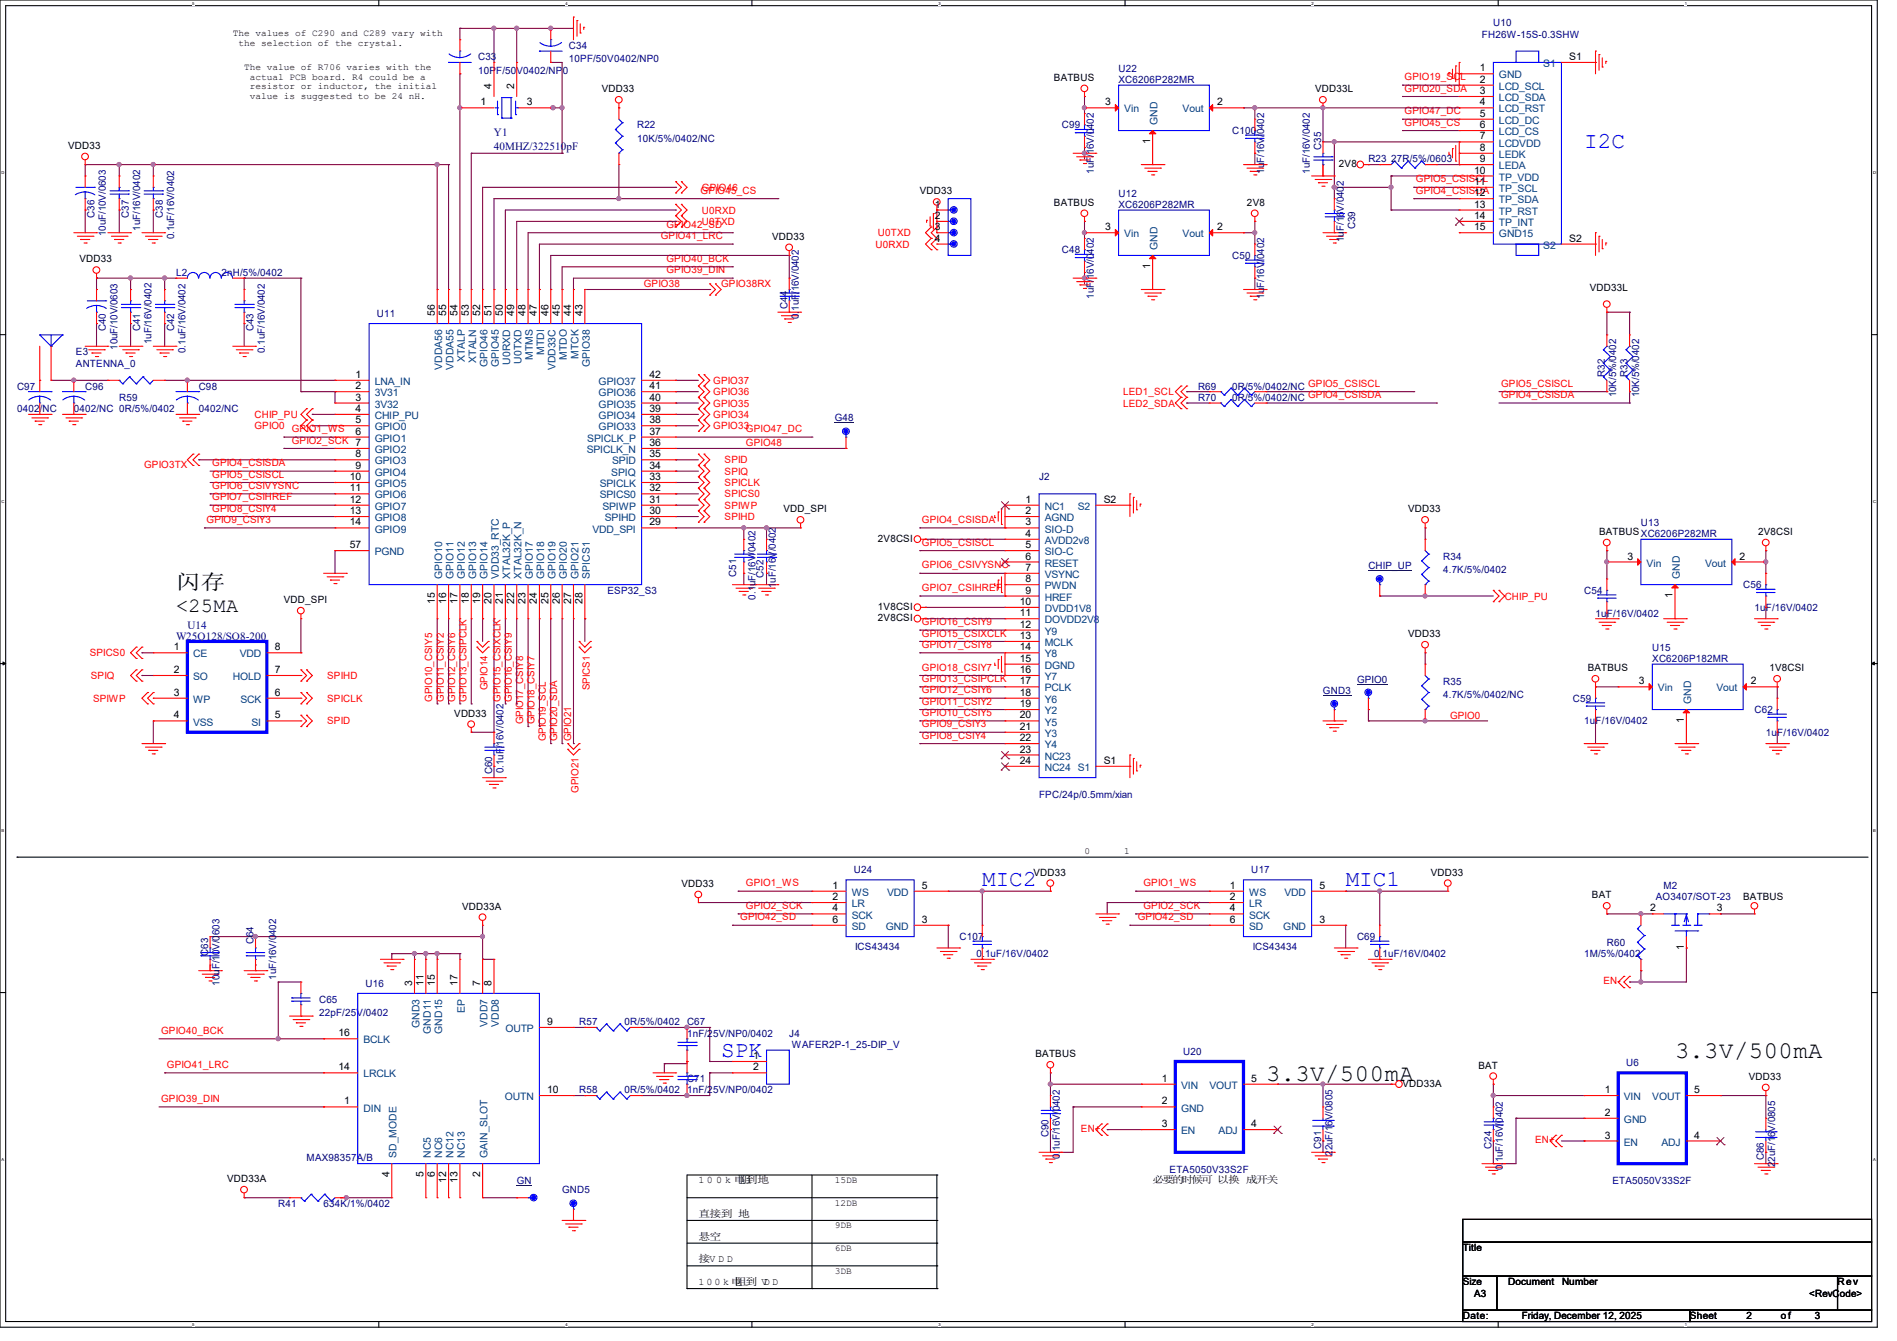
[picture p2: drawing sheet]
<svg xmlns="http://www.w3.org/2000/svg" width="297mm" height="210mm" viewBox="0 0 297 210" stroke-linecap="round" stroke-linejoin="round" font-family="sans-serif">
<defs><g id="words">
<g font-size="3.7">
<text x="262.3" y="165.7">3.3V/500mA</text>
<text x="198.2" y="169.2">3.3V/500mA</text>
</g>
<g font-size="3.6" fill="#00f">
<text x="248" y="23.2">I2C</text>
<text x="153.8" y="138.8">MIC2</text>
<text x="210.7" y="138.8">MIC1</text>
<text x="112.9" y="165.5">SPK</text>
</g>
<g font-size="3.2">
<text x="27.6" y="95.8">&lt;25MA</text>
<text x="27.6" y="92.3">闪存</text>
</g>
<g font-size="1.7" fill="#000080">
<text x="77.3" y="21.3">Y1</text>
<text x="77.3" y="23.5">40MHZ/322510pF</text>
<text x="27.6" y="100.2">W25Q128/SO8-200</text>
<text x="29.3" y="98.5">U14</text>
</g>
<g font-size="1.6" fill="#000080">
<text x="232" y="5.9">FH26W-15S-0.3SHW</text>
<text x="233.8" y="4.1">U10</text>
<text x="74.8" y="9.4">C33</text>
<text x="74.8" y="11.6">10PF/50V0402/NP0</text>
<text x="89.1" y="7.7">C34</text>
<text x="89.1" y="9.8">10PF/50V0402/NP0</text>
<text x="175.1" y="11.2">U22</text>
<text x="175.1" y="13">XC6206P282MR</text>
<text x="99.7" y="20.1">R22</text>
<text x="99.7" y="22.2">10K/5%/0402/NC</text>
<text x="166.2" y="20.1">C99</text>
<text x="192.9" y="21">C100</text>
<text x="206.8" y="23.5" transform="rotate(-90 206.8 23.5)">C35</text>
<text x="171.3" y="27.2" transform="rotate(-90 171.3 27.2)">1uF/16V/0402</text>
<text x="197.9" y="27.2" transform="rotate(-90 197.9 27.2)">1uF/16V/0402</text>
<text x="205.1" y="27.2" transform="rotate(-90 205.1 27.2)">1uF/16V/0402</text>
<text x="214.2" y="25.4">R23 27R/5%/0603</text>
<text x="14.8" y="34.1" transform="rotate(-90 14.8 34.1)">C36</text>
<text x="20.2" y="34.1" transform="rotate(-90 20.2 34.1)">C37</text>
<text x="25.5" y="34.1" transform="rotate(-90 25.5 34.1)">C38</text>
<text x="175.1" y="30.8">U12</text>
<text x="175.1" y="32.6">XC6206P282MR</text>
<text x="212.2" y="35.9" transform="rotate(-90 212.2 35.9)">C39</text>
<text x="16.6" y="37" transform="rotate(-90 16.6 37)">10uF/10V/0603</text>
<text x="21.9" y="36.1" transform="rotate(-90 21.9 36.1)">1uF/16V/0402</text>
<text x="27.3" y="37.5" transform="rotate(-90 27.3 37.5)">0.1uF/16V/0402</text>
<text x="166.2" y="39.7">C48</text>
<text x="192.9" y="40.6">C50</text>
<text x="210.4" y="37.9" transform="rotate(-90 210.4 37.9)">1uF/16V/0402</text>
<text x="27.6" y="43.2">L2</text>
<text x="34.7" y="43.2">2nH/5%/0402</text>
<text x="171.3" y="46.8" transform="rotate(-90 171.3 46.8)">1uF/16V/0402</text>
<text x="197.9" y="46.8" transform="rotate(-90 197.9 46.8)">1uF/16V/0402</text>
<text x="16.6" y="51.9" transform="rotate(-90 16.6 51.9)">C40</text>
<text x="21.9" y="51.9" transform="rotate(-90 21.9 51.9)">C41</text>
<text x="23.7" y="53.9" transform="rotate(-90 23.7 53.9)">1uF/16V/0402</text>
<text x="27.3" y="51.9" transform="rotate(-90 27.3 51.9)">C42</text>
<text x="39.7" y="51.9" transform="rotate(-90 39.7 51.9)">C43</text>
<text x="59" y="49.6">U11</text>
<text x="123.3" y="48.3" transform="rotate(-90 123.3 48.3)">C44</text>
<text x="125.1" y="50" transform="rotate(-90 125.1 50)">0.1uF/16V/0402</text>
<text x="11.9" y="55.7">E3</text>
<text x="11.9" y="57.4">ANTENNA_0</text>
<text x="18.4" y="54.8" transform="rotate(-90 18.4 54.8)">10uF/10V/0603</text>
<text x="29" y="55.3" transform="rotate(-90 29 55.3)">0.1uF/16V/0402</text>
<text x="41.5" y="55.3" transform="rotate(-90 41.5 55.3)">0.1uF/16V/0402</text>
<text x="251.3" y="59" transform="rotate(-90 251.3 59)">R32</text>
<text x="254.8" y="59" transform="rotate(-90 254.8 59)">R33</text>
<text x="2.7" y="64.6">0402/NC</text>
<text x="2.7" y="61">C97</text>
<text x="11.6" y="64.6">0402/NC 0R/5%/0402</text>
<text x="13.3" y="61">C96</text>
<text x="18.7" y="62.8">R59</text>
<text x="31.1" y="64.6">0402/NC</text>
<text x="31.1" y="61">C98</text>
<text x="130.7" y="66">G48</text>
<text x="187.6" y="62.8">R70</text>
<text x="187.6" y="61">R69</text>
<text x="192.9" y="62.8">0R/5%/0402/NC</text>
<text x="192.9" y="61">0R/5%/0402/NC</text>
<text x="253.1" y="62.2" transform="rotate(-90 253.1 62.2)">10K/5%/0402</text>
<text x="256.6" y="62.2" transform="rotate(-90 256.6 62.2)">10K/5%/0402</text>
<text x="162.7" y="75.2">J2</text>
<text x="256.9" y="82.3">U13</text>
<text x="214.2" y="89.1">CHIP_UP</text>
<text x="226" y="87.7">R34</text>
<text x="226" y="89.8">4.7K/5%/0402</text>
<text x="95.1" y="93">ESP32_S3</text>
<text x="115.3" y="90.3" transform="rotate(-90 115.3 90.3)">C51</text>
<text x="118.3" y="93.9" transform="rotate(-90 118.3 93.9)">0.1uF/16V/0402</text>
<text x="119.5" y="90.5" transform="rotate(-90 119.5 90.5)">C52</text>
<text x="121.5" y="92.1" transform="rotate(-90 121.5 92.1)">1uF/16V/0402</text>
<text x="248" y="93">C54</text>
<text x="272.9" y="92.1">C56</text>
<text x="274.7" y="95.7">1uF/16V/0402</text>
<text x="249.8" y="96.6">1uF/16V/0402</text>
<text x="258.7" y="101.9">U15</text>
<text x="212.5" y="106.9">GPIO0</text>
<text x="226" y="107.2">R35</text>
<text x="258.7" y="103.7">XC6206P182MR</text>
<text x="207.1" y="108.7">GND3</text>
<text x="226" y="109.3">4.7K/5%/0402/NC</text>
<text x="246.3" y="109.9">C59</text>
<text x="248" y="113.5">1uF/16V/0402</text>
<text x="274.7" y="111.7">C62</text>
<text x="276.5" y="115.2">1uF/16V/0402</text>
<text x="77" y="121.2" transform="rotate(-90 77 121.2)">C60</text>
<text x="78.8" y="121.1" transform="rotate(-90 78.8 121.1)">0.1uF/16V/0402</text>
<text x="162.7" y="125">FPC/24p/0.5mm/xian</text>
<text x="133.7" y="136.7">U24</text>
<text x="195.9" y="136.7">U17</text>
<text x="259.2" y="141">AO3407/SOT-23</text>
<text x="260.5" y="139.2">M2</text>
<text x="32.6" y="149.7" transform="rotate(-90 32.6 149.7)">C63</text>
<text x="39.7" y="147.9" transform="rotate(-90 39.7 147.9)">C64</text>
<text x="133.9" y="148.8">ICS43434</text>
<text x="150.2" y="147.2">C107</text>
<text x="152.9" y="149.9">0.1uF/16V/0402</text>
<text x="196.1" y="148.8">ICS43434</text>
<text x="212.5" y="147.2">C69</text>
<text x="215.1" y="149.9">0.1uF/16V/0402</text>
<text x="248" y="149.9">1M/5%/0402</text>
<text x="251.6" y="148.1">R60</text>
<text x="34.4" y="154.3" transform="rotate(-90 34.4 154.3)">10uF/10V/0603</text>
<text x="43.3" y="153.5" transform="rotate(-90 43.3 153.5)">1uF/16V/0402</text>
<text x="57.2" y="154.5">U16</text>
<text x="50" y="157">C65</text>
<text x="50" y="159.1">22pF/25V/0402</text>
<text x="90.7" y="160.6">R57</text>
<text x="97.8" y="160.6">0R/5%/0402 C67</text>
<text x="107.6" y="162.3">1nF/25V/NP0/0402</text>
<text x="123.6" y="162.3">J4</text>
<text x="124" y="164.1">WAFER2P-1_25-DIP_V</text>
<text x="185.2" y="165.2">U20</text>
<text x="254.6" y="167">U6</text>
<text x="90.7" y="171.2">R58</text>
<text x="97.8" y="171.2">0R/5%/0402</text>
<text x="107.6" y="169.5">C71</text>
<text x="107.6" y="171.2">1nF/25V/NP0/0402</text>
<text x="164.2" y="178.1" transform="rotate(-90 164.2 178.1)">C90</text>
<text x="206.8" y="179.9" transform="rotate(-90 206.8 179.9)">C91</text>
<text x="233.5" y="179.9" transform="rotate(-90 233.5 179.9)">C24</text>
<text x="48" y="181.9">MAX98357A/B</text>
<text x="80.9" y="185.5">GN</text>
<text x="165.9" y="181.5" transform="rotate(-90 165.9 181.5)">0.1uF/16V/0402</text>
<text x="183.1" y="183.7">ETA5050V33S2F</text>
<text x="208.6" y="181" transform="rotate(-90 208.6 181)">22uF/16V/0805</text>
<text x="235.3" y="183.3" transform="rotate(-90 235.3 183.3)">0.1uF/16V/0402</text>
<text x="252.5" y="185.5">ETA5050V33S2F</text>
<text x="276.2" y="181.7" transform="rotate(-90 276.2 181.7)">C86</text>
<text x="278" y="182.8" transform="rotate(-90 278 182.8)">22uF/16V/0805</text>
<text x="43.6" y="189">R41</text>
<text x="50.7" y="189">634K/1%/0402</text>
<text x="88" y="186.9">GND5</text>
</g>
<g font-size="1.6">
<text x="231.7" y="11.2">1</text>
<text x="245.7" y="9.4">S1</text>
<text x="75.2" y="16.5">1</text>
<text x="77" y="13.9" transform="rotate(-90 77 13.9)">4</text>
<text x="80.5" y="13.9" transform="rotate(-90 80.5 13.9)">2</text>
<text x="82.5" y="16.5">3</text>
<text x="94.2" y="14.4">VDD33</text>
<text x="165" y="12.7">BATBUS</text>
<text x="173" y="16.5">3</text>
<text x="190.6" y="16.5">2</text>
<text x="205.9" y="14.4">VDD33L</text>
<text x="231.7" y="13">2</text>
<text x="231.7" y="14.7">3</text>
<text x="231.7" y="16.5">4</text>
<text x="10.7" y="23.3">VDD33</text>
<text x="180.1" y="22.6" transform="rotate(-90 180.1 22.6)">1</text>
<text x="231.7" y="18.3">5</text>
<text x="231.7" y="20.1">6</text>
<text x="231.7" y="21.8">7</text>
<text x="231.7" y="23.6">8</text>
<text x="209.6" y="26.2">2V8</text>
<text x="230.8" y="27.2">10</text>
<text x="230.8" y="29">11</text>
<text x="231.7" y="25.4">9</text>
<text x="144" y="30.4">VDD33</text>
<text x="146.3" y="32.5">1</text>
<text x="146.3" y="34.3">2</text>
<text x="165" y="32.2">BATBUS</text>
<text x="195.2" y="32.2">2V8</text>
<text x="230.8" y="30.7">12</text>
<text x="230.8" y="32.5">13</text>
<text x="230.8" y="34.3">14</text>
<text x="12.4" y="41.1">VDD33</text>
<text x="120.9" y="37.5">VDD33</text>
<text x="146.3" y="37.8">4</text>
<text x="146.3" y="36.1">3</text>
<text x="173" y="36.1">3</text>
<text x="190.6" y="36.1">2</text>
<text x="230.8" y="36.1">15</text>
<text x="245.7" y="37.8">S2</text>
<text x="180.1" y="42.1" transform="rotate(-90 180.1 42.1)">1</text>
<text x="248.9" y="45.5">VDD33L</text>
<text x="68.1" y="49.4" transform="rotate(-90 68.1 49.4)">56</text>
<text x="69.9" y="49.4" transform="rotate(-90 69.9 49.4)">55</text>
<text x="71.6" y="49.4" transform="rotate(-90 71.6 49.4)">54</text>
<text x="73.4" y="49.4" transform="rotate(-90 73.4 49.4)">53</text>
<text x="75.2" y="49.4" transform="rotate(-90 75.2 49.4)">52</text>
<text x="77" y="49.4" transform="rotate(-90 77 49.4)">51</text>
<text x="78.7" y="49.4" transform="rotate(-90 78.7 49.4)">50</text>
<text x="80.5" y="49.4" transform="rotate(-90 80.5 49.4)">49</text>
<text x="82.3" y="49.4" transform="rotate(-90 82.3 49.4)">48</text>
<text x="84.1" y="49.4" transform="rotate(-90 84.1 49.4)">47</text>
<text x="85.9" y="49.4" transform="rotate(-90 85.9 49.4)">46</text>
<text x="87.6" y="49.4" transform="rotate(-90 87.6 49.4)">45</text>
<text x="89.4" y="49.4" transform="rotate(-90 89.4 49.4)">44</text>
<text x="91.2" y="49.4" transform="rotate(-90 91.2 49.4)">43</text>
<text x="55.7" y="59.2">1</text>
<text x="101.7" y="59.2">42</text>
<text x="55.7" y="61">2</text>
<text x="55.7" y="62.7">3</text>
<text x="55.7" y="64.5">4</text>
<text x="101.7" y="64.5">39</text>
<text x="101.7" y="62.7">40</text>
<text x="101.7" y="61">41</text>
<text x="55.7" y="66.3">5</text>
<text x="55.7" y="68.1">6</text>
<text x="55.7" y="71.6">8</text>
<text x="101.7" y="71.6">35</text>
<text x="101.7" y="69.9">36</text>
<text x="101.7" y="68.1">37</text>
<text x="101.7" y="66.3">38</text>
<text x="54.8" y="75.2">10</text>
<text x="54.8" y="77">11</text>
<text x="55.7" y="73.4">9</text>
<text x="101.7" y="77">32</text>
<text x="101.7" y="75.2">33</text>
<text x="101.7" y="73.4">34</text>
<text x="54.8" y="78.7">12</text>
<text x="54.8" y="80.5">13</text>
<text x="54.8" y="82.3">14</text>
<text x="101.7" y="82.3">29</text>
<text x="101.7" y="80.5">30</text>
<text x="101.7" y="78.7">31</text>
<text x="122.7" y="80.2">VDD_SPI</text>
<text x="160.6" y="78.7">1</text>
<text x="160.6" y="80.5">2</text>
<text x="160.6" y="82.3">3</text>
<text x="172.8" y="78.7">S2</text>
<text x="220.5" y="80.2">VDD33</text>
<text x="250.4" y="83.8">BATBUSXC6206P282MR</text>
<text x="275.2" y="83.8">2V8CSI</text>
<text x="54.8" y="85.9">57</text>
<text x="137.5" y="84.8">2V8CSI</text>
<text x="160.6" y="84.1">4</text>
<text x="160.6" y="85.9">5</text>
<text x="160.6" y="87.6">6</text>
<text x="160.6" y="89.4">7</text>
<text x="254.8" y="87.6">3</text>
<text x="272.4" y="87.6">2</text>
<text x="44.4" y="94.4">VDD_SPI</text>
<text x="68.1" y="94.6" transform="rotate(-90 68.1 94.6)">15</text>
<text x="69.9" y="94.6" transform="rotate(-90 69.9 94.6)">16</text>
<text x="71.6" y="94.6" transform="rotate(-90 71.6 94.6)">17</text>
<text x="73.4" y="94.6" transform="rotate(-90 73.4 94.6)">18</text>
<text x="75.2" y="94.6" transform="rotate(-90 75.2 94.6)">19</text>
<text x="77" y="94.6" transform="rotate(-90 77 94.6)">20</text>
<text x="78.7" y="94.6" transform="rotate(-90 78.7 94.6)">21</text>
<text x="80.5" y="94.6" transform="rotate(-90 80.5 94.6)">22</text>
<text x="82.3" y="94.6" transform="rotate(-90 82.3 94.6)">23</text>
<text x="84.1" y="94.6" transform="rotate(-90 84.1 94.6)">24</text>
<text x="85.9" y="94.6" transform="rotate(-90 85.9 94.6)">25</text>
<text x="87.6" y="94.6" transform="rotate(-90 87.6 94.6)">26</text>
<text x="89.4" y="94.6" transform="rotate(-90 89.4 94.6)">27</text>
<text x="91.2" y="94.6" transform="rotate(-90 91.2 94.6)">28</text>
<text x="137.5" y="95.5">1V8CSI</text>
<text x="159.7" y="94.7">10</text>
<text x="160.6" y="91.2">8</text>
<text x="160.6" y="93">9</text>
<text x="261.9" y="93.7" transform="rotate(-90 261.9 93.7)">1</text>
<text x="27.2" y="101.9">1</text>
<text x="43" y="101.9">8</text>
<text x="137.5" y="97.3">2V8CSI</text>
<text x="159.7" y="96.5">11</text>
<text x="159.7" y="98.3">12</text>
<text x="159.7" y="100.1">13</text>
<text x="159.7" y="101.9">14</text>
<text x="220.5" y="99.8">VDD33</text>
<text x="27.2" y="105.4">2</text>
<text x="43" y="105.4">7</text>
<text x="159.7" y="103.6">15</text>
<text x="159.7" y="105.4">16</text>
<text x="159.7" y="107.2">17</text>
<text x="248.6" y="105.1">BATBUS</text>
<text x="256.6" y="107.2">3</text>
<text x="274.1" y="107.2">2</text>
<text x="277" y="105.1">1V8CSI</text>
<text x="27.2" y="109">3</text>
<text x="27.2" y="112.5">4</text>
<text x="43" y="112.5">5</text>
<text x="43" y="109">6</text>
<text x="71.1" y="112.2">VDD33</text>
<text x="159.7" y="109">18</text>
<text x="159.7" y="110.7">19</text>
<text x="159.7" y="112.5">20</text>
<text x="263.7" y="113.2" transform="rotate(-90 263.7 113.2)">1</text>
<text x="159.7" y="114.3">21</text>
<text x="159.7" y="116.1">22</text>
<text x="159.7" y="117.9">23</text>
<text x="159.7" y="119.6">24</text>
<text x="172.8" y="119.6">S1</text>
<text x="161.8" y="137.1">VDD33</text>
<text x="224" y="137.1">VDD33</text>
<text x="72.3" y="142.4">VDD33A</text>
<text x="106.7" y="138.9">VDD33</text>
<text x="130.3" y="139.2">1</text>
<text x="130.3" y="141">2</text>
<text x="130.3" y="142.8">4</text>
<text x="144.4" y="139.2">5</text>
<text x="192.6" y="139.2">1</text>
<text x="192.6" y="141">2</text>
<text x="192.6" y="142.8">4</text>
<text x="206.6" y="139.2">5</text>
<text x="249.3" y="140.7">BAT</text>
<text x="258.4" y="142.8">2</text>
<text x="268.8" y="142.8">3</text>
<text x="272.9" y="141">BATBUS</text>
<text x="130.3" y="144.5">6</text>
<text x="144.4" y="144.5">3</text>
<text x="192.6" y="144.5">6</text>
<text x="206.6" y="144.5">3</text>
<text x="263.7" y="148.8" transform="rotate(-90 263.7 148.8)">1</text>
<text x="64.5" y="154.3" transform="rotate(-90 64.5 154.3)">3</text>
<text x="66.3" y="154.3" transform="rotate(-90 66.3 154.3)">11</text>
<text x="68.1" y="154.3" transform="rotate(-90 68.1 154.3)">15</text>
<text x="71.6" y="154.3" transform="rotate(-90 71.6 154.3)">17</text>
<text x="75.2" y="154.3" transform="rotate(-90 75.2 154.3)">7</text>
<text x="77" y="154.3" transform="rotate(-90 77 154.3)">8</text>
<text x="85.7" y="160.5">9</text>
<text x="53" y="162.3">16</text>
<text x="53" y="167.6">14</text>
<text x="117.9" y="165.9">1</text>
<text x="117.9" y="167.6">2</text>
<text x="162.1" y="165.6">BATBUS</text>
<text x="231.5" y="167.3">BAT</text>
<text x="53.9" y="173">1</text>
<text x="85.7" y="171.2">10</text>
<text x="181.9" y="169.4">1</text>
<text x="181.9" y="173">2</text>
<text x="195.9" y="169.4">5</text>
<text x="219.6" y="170.2">VDD33A</text>
<text x="251.2" y="171.2">1</text>
<text x="265.3" y="171.2">5</text>
<text x="273.8" y="169.1">VDD33</text>
<text x="181.9" y="176.5">3</text>
<text x="195.9" y="176.5">4</text>
<text x="251.2" y="174.8">2</text>
<text x="251.2" y="178.3">3</text>
<text x="265.3" y="178.3">4</text>
<text x="35.6" y="185.1">VDD33A</text>
<text x="61" y="184.4" transform="rotate(-90 61 184.4)">4</text>
<text x="66.3" y="184.4" transform="rotate(-90 66.3 184.4)">5</text>
<text x="68.1" y="184.4" transform="rotate(-90 68.1 184.4)">6</text>
<text x="69.9" y="185.2" transform="rotate(-90 69.9 185.2)">12</text>
<text x="71.6" y="185.2" transform="rotate(-90 71.6 185.2)">13</text>
<text x="75.2" y="184.4" transform="rotate(-90 75.2 184.4)">2</text>
<text x="109.3" y="185.3">1 0 0 k 电到地</text>
<text x="115.8" y="185.2">阻</text>
<text x="180.5" y="185.2">必要的时候可 以换 成开关</text>
<text x="109.3" y="190.6">直接到 地</text>
<text x="109.3" y="194.1">悬空</text>
<text x="109.3" y="197.7">接V D D</text>
<text x="229" y="196">Title</text>
<text x="109.3" y="201.3">1 0 0 k 电</text>
<text x="115.1" y="201.3">阻到 VD D</text>
<text x="229" y="201.3">Size</text>
<text x="230.8" y="203.1">A3</text>
<text x="236.1" y="201.3">Document</text>
<text x="244.6" y="201.3">Number</text>
<text x="283.3" y="203.1">&lt;RevCode&gt;</text>
<text x="287.7" y="201.3">Rev</text>
<text x="229" y="206.6">Date:</text>
<text x="238.3" y="206.6">Friday, December 12, 2025</text>
<text x="264.6" y="206.6">Sheet</text>
<text x="273.5" y="206.6">2</text>
<text x="278.8" y="206.6">o f</text>
<text x="284.1" y="206.6">3</text>
</g>
<g font-size="1.6" fill="#004080">
<text x="241.6" y="10.5">S1</text>
<text x="176" y="17.6">Vin</text>
<text x="185.2" y="17.6">Vout</text>
<text x="234.7" y="12.3">GND</text>
<text x="234.7" y="14.1">LCD_SCL</text>
<text x="234.7" y="15.8">LCD_SDA</text>
<text x="234.7" y="17.6">LCD_RST</text>
<text x="181.2" y="19.6" transform="rotate(-90 181.2 19.6)">GND</text>
<text x="234.7" y="19.4">LCD_DC</text>
<text x="234.7" y="21.2">LCD_CS</text>
<text x="234.7" y="22.9">LCDVDD</text>
<text x="234.7" y="24.7">LEDK</text>
<text x="234.7" y="26.5">LEDA</text>
<text x="234.7" y="28.3">TP_VDD</text>
<text x="234.7" y="30.1">TP_SCL</text>
<text x="234.7" y="31.8">TP_SDA</text>
<text x="234.7" y="33.6">TP_RST</text>
<text x="234.7" y="35.4">TP_INT</text>
<text x="176" y="37.2">Vin</text>
<text x="181.2" y="39.1" transform="rotate(-90 181.2 39.1)">GND</text>
<text x="185.2" y="37.2">Vout</text>
<text x="234.7" y="37.2">GND15</text>
<text x="241.6" y="38.9">S2</text>
<text x="69.2" y="57.9" transform="rotate(-90 69.2 57.9)">VDDA56</text>
<text x="71" y="57.9" transform="rotate(-90 71 57.9)">VDDA55</text>
<text x="72.8" y="56.8" transform="rotate(-90 72.8 56.8)">XTALP</text>
<text x="74.6" y="56.9" transform="rotate(-90 74.6 56.9)">XTALN</text>
<text x="76.3" y="57.4" transform="rotate(-90 76.3 57.4)">GPIO46</text>
<text x="78.1" y="57.4" transform="rotate(-90 78.1 57.4)">GPIO45</text>
<text x="79.9" y="57.1" transform="rotate(-90 79.9 57.1)">U0RXD</text>
<text x="81.7" y="56.9" transform="rotate(-90 81.7 56.9)">U0TXD</text>
<text x="83.4" y="56.4" transform="rotate(-90 83.4 56.4)">MTMS</text>
<text x="85.2" y="55.6" transform="rotate(-90 85.2 55.6)">MTDI</text>
<text x="87" y="58" transform="rotate(-90 87 58)">VDD33C</text>
<text x="88.8" y="56.4" transform="rotate(-90 88.8 56.4)">MTDO</text>
<text x="90.6" y="56.2" transform="rotate(-90 90.6 56.2)">MTCK</text>
<text x="92.3" y="57.4" transform="rotate(-90 92.3 57.4)">GPIO38</text>
<text x="58.7" y="60.3">LNA_IN</text>
<text x="58.7" y="62.1">3V31</text>
<text x="58.7" y="63.8">3V32</text>
<text x="58.7" y="65.6">CHIP_PU</text>
<text x="93.7" y="65.6">GPIO34</text>
<text x="93.7" y="63.8">GPIO35</text>
<text x="93.7" y="62.1">GPIO36</text>
<text x="93.7" y="60.3">GPIO37</text>
<text x="58.7" y="67.4">GPIO0</text>
<text x="58.7" y="69.2">GPIO1</text>
<text x="58.7" y="71">GPIO2</text>
<text x="91.9" y="71">SPICLK_N</text>
<text x="91.9" y="69.2">SPICLK_P</text>
<text x="93.7" y="67.4">GPIO33</text>
<text x="58.7" y="72.7">GPIO3</text>
<text x="58.7" y="74.5">GPIO4</text>
<text x="58.7" y="76.3">GPIO5</text>
<text x="93.9" y="76.3">SPICLK</text>
<text x="95.7" y="74.5">SPIQ</text>
<text x="95.8" y="72.7">SPID</text>
<text x="58.7" y="78.1">GPIO6</text>
<text x="58.7" y="79.8">GPIO7</text>
<text x="58.7" y="81.6">GPIO8</text>
<text x="58.7" y="83.4">GPIO9</text>
<text x="92.8" y="83.4">VDD_SPI</text>
<text x="93.9" y="78.1">SPICS0</text>
<text x="94.3" y="79.8">SPIWP</text>
<text x="94.7" y="81.6">SPIHD</text>
<text x="163.6" y="79.8">NC1</text>
<text x="163.6" y="81.6">AGND</text>
<text x="163.6" y="83.4">SIO-D</text>
<text x="168.7" y="79.8">S2</text>
<text x="58.7" y="87">PGND</text>
<text x="163.6" y="85.2">AVDD2v8</text>
<text x="163.6" y="87">SIO-C</text>
<text x="163.6" y="88.7">RESET</text>
<text x="257.8" y="88.7">Vin</text>
<text x="266.9" y="88.7">Vout</text>
<text x="69.2" y="90.7" transform="rotate(-90 69.2 90.7)">GPIO10</text>
<text x="71" y="90.7" transform="rotate(-90 71 90.7)">GPIO11</text>
<text x="72.8" y="90.7" transform="rotate(-90 72.8 90.7)">GPIO12</text>
<text x="74.6" y="90.7" transform="rotate(-90 74.6 90.7)">GPIO13</text>
<text x="76.3" y="90.7" transform="rotate(-90 76.3 90.7)">GPIO14</text>
<text x="78.1" y="90.7" transform="rotate(-90 78.1 90.7)">VDD33_RTC</text>
<text x="79.9" y="90.7" transform="rotate(-90 79.9 90.7)">XTAL32K_P</text>
<text x="81.7" y="90.7" transform="rotate(-90 81.7 90.7)">XTAL32K_N</text>
<text x="83.4" y="90.7" transform="rotate(-90 83.4 90.7)">GPIO17</text>
<text x="85.2" y="90.7" transform="rotate(-90 85.2 90.7)">GPIO18</text>
<text x="87" y="90.7" transform="rotate(-90 87 90.7)">GPIO19</text>
<text x="88.8" y="90.7" transform="rotate(-90 88.8 90.7)">GPIO20</text>
<text x="90.6" y="90.7" transform="rotate(-90 90.6 90.7)">GPIO21</text>
<text x="92.3" y="90.7" transform="rotate(-90 92.3 90.7)">SPICS1</text>
<text x="163.6" y="90.5">VSYNC</text>
<text x="163.6" y="92.3">PWDN</text>
<text x="163.6" y="94.1">HREF</text>
<text x="163.6" y="95.8">DVDD1V8</text>
<text x="263" y="90.7" transform="rotate(-90 263 90.7)">GND</text>
<text x="163.6" y="97.6">DOVDD2V8</text>
<text x="163.6" y="99.4">Y9</text>
<text x="163.6" y="101.2">MCLK</text>
<text x="30.2" y="103">CE</text>
<text x="30.2" y="106.5">SO</text>
<text x="36.4" y="106.5">HOLD</text>
<text x="37.5" y="103">VDD</text>
<text x="163.6" y="103">Y8</text>
<text x="163.6" y="104.7">DGND</text>
<text x="163.6" y="106.5">Y7</text>
<text x="30.2" y="110.1">WP</text>
<text x="30.2" y="113.6">VSS</text>
<text x="37.6" y="110.1">SCK</text>
<text x="39.4" y="113.6">SI</text>
<text x="163.6" y="108.3">PCLK</text>
<text x="163.6" y="110.1">Y6</text>
<text x="163.6" y="111.8">Y2</text>
<text x="163.6" y="113.6">Y5</text>
<text x="259.6" y="108.3">Vin</text>
<text x="264.8" y="110.2" transform="rotate(-90 264.8 110.2)">GND</text>
<text x="268.7" y="108.3">Vout</text>
<text x="163.6" y="115.4">Y3</text>
<text x="163.6" y="117.2">Y4</text>
<text x="163.6" y="119">NC23</text>
<text x="163.6" y="120.7">NC24 S1</text>
<text x="133.3" y="140.3">WS</text>
<text x="133.3" y="142.1">LR</text>
<text x="133.3" y="143.9">SCK</text>
<text x="138.9" y="140.3">VDD</text>
<text x="195.6" y="140.3">WS</text>
<text x="195.6" y="142.1">LR</text>
<text x="195.6" y="143.9">SCK</text>
<text x="201.1" y="140.3">VDD</text>
<text x="133.3" y="145.6">SD</text>
<text x="138.7" y="145.6">GND</text>
<text x="195.6" y="145.6">SD</text>
<text x="200.9" y="145.6">GND</text>
<text x="65.7" y="161" transform="rotate(-90 65.7 161)">GND3</text>
<text x="67.4" y="161.9" transform="rotate(-90 67.4 161.9)">GND11</text>
<text x="69.2" y="161.9" transform="rotate(-90 69.2 161.9)">GND15</text>
<text x="72.8" y="158.7" transform="rotate(-90 72.8 158.7)">EP</text>
<text x="76.3" y="160.8" transform="rotate(-90 76.3 160.8)">VDD7</text>
<text x="78.1" y="160.8" transform="rotate(-90 78.1 160.8)">VDD8</text>
<text x="79.1" y="161.6">OUTP</text>
<text x="56.9" y="163.4">BCLK</text>
<text x="56.9" y="168.7">LRCLK</text>
<text x="79" y="172.3">OUTN</text>
<text x="184.9" y="170.5">VIN</text>
<text x="189.4" y="170.5">VOUT</text>
<text x="254.3" y="172.3">VIN</text>
<text x="258.7" y="172.3">VOUT</text>
<text x="56.9" y="174.1">DIN</text>
<text x="184.9" y="174.1">GND</text>
<text x="184.9" y="177.6">EN</text>
<text x="190.8" y="177.6">ADJ</text>
<text x="254.3" y="175.9">GND</text>
<text x="254.3" y="179.4">EN</text>
<text x="260.1" y="179.4">ADJ</text>
<text x="62.1" y="181.4" transform="rotate(-90 62.1 181.4)">SD_MODE</text>
<text x="67.4" y="181.4" transform="rotate(-90 67.4 181.4)">NC5</text>
<text x="69.2" y="181.4" transform="rotate(-90 69.2 181.4)">NC6</text>
<text x="71" y="181.4" transform="rotate(-90 71 181.4)">NC12</text>
<text x="72.8" y="181.4" transform="rotate(-90 72.8 181.4)">NC13</text>
<text x="76.3" y="181.4" transform="rotate(-90 76.3 181.4)">GAIN_SLOT</text>
</g>
<g font-size="1.6" fill="#f00">
<text x="219.9" y="14.4">GPIO20_SDA</text>
<text x="219.9" y="12.6">GPIO19_SCL</text>
<text x="219.9" y="17.9">GPIO47_DC</text>
<text x="219.9" y="19.7">GPIO45_CS</text>
<text x="109.9" y="29.9">GPIO46</text>
<text x="221.7" y="28.6">GPIO5_CSISCL</text>
<text x="104.4" y="35.7">GPIO42_SD</text>
<text x="109.7" y="30.4">GPIO45_CS</text>
<text x="109.9" y="35.2">U0TXD</text>
<text x="109.9" y="33.4">U0RXD</text>
<text x="221.7" y="30.4">GPIO4_CSISDA</text>
<text x="103.5" y="37.5">GPIO41_LRC</text>
<text x="104.4" y="41">GPIO40_BCK</text>
<text x="137.1" y="38.8">U0RXD</text>
<text x="137.5" y="37">U0TXD</text>
<text x="100.8" y="45">GPIO38</text>
<text x="104.4" y="42.8">GPIO39_DIN</text>
<text x="112.9" y="45">GPIO38RX</text>
<text x="39.8" y="65.4">CHIP_PU</text>
<text x="111.7" y="60.1">GPIO37</text>
<text x="111.7" y="61.9">GPIO36</text>
<text x="111.7" y="63.7">GPIO35</text>
<text x="111.7" y="65.4">GPIO34</text>
<text x="175.9" y="61.9">LED1_SCL</text>
<text x="175.9" y="63.7">LED2_SDA</text>
<text x="204.8" y="60.6">GPIO5_CSISCL</text>
<text x="204.8" y="62.4">GPIO4_CSISDA</text>
<text x="235" y="60.6">GPIO5_CSISCL</text>
<text x="235" y="62.4">GPIO4_CSISDA</text>
<text x="39.8" y="67.2">GPIO0</text>
<text x="45.7" y="69.5">GPIO2_SCK 7</text>
<text x="45.7" y="67.7">GPIO1_WS</text>
<text x="111.7" y="67.2">GPIO33</text>
<text x="116.8" y="69.9">GPIO48</text>
<text x="116.8" y="67.7">GPIO47_DC</text>
<text x="22.6" y="73.3">GPIO3TX</text>
<text x="33.2" y="73">GPIO4_CSISDA</text>
<text x="33.2" y="74.8">GPIO5_CSISCL</text>
<text x="33.2" y="76.6">GPIO6_CSIVYSNC</text>
<text x="113.5" y="72.6">SPID</text>
<text x="113.5" y="74.3">SPIQ</text>
<text x="113.5" y="76.1">SPICLK</text>
<text x="113.5" y="77.9">SPICS0</text>
<text x="32.3" y="81.9">GPIO9_CSIY3</text>
<text x="33.2" y="78.4">GPIO7_CSIHREF</text>
<text x="33.2" y="80.1">GPIO8_CSIY4</text>
<text x="113.5" y="79.7">SPIWP</text>
<text x="113.5" y="81.4">SPIHD</text>
<text x="144.4" y="81.9">GPIO4_CSISDA</text>
<text x="144.4" y="85.5">GPIO5_CSISCL</text>
<text x="144.4" y="89">GPIO6_CSIVYSNC</text>
<text x="144.4" y="92.6">GPIO7_CSIHREF</text>
<text x="235.6" y="93.9">CHIP_PU</text>
<text x="144.4" y="99.7">GPIO15_CSIXCLK</text>
<text x="144.4" y="97.9">GPIO16_CSIY9</text>
<text x="144.4" y="101.5">GPIO17_CSIY8</text>
<text x="14.1" y="102.8">SPICS0</text>
<text x="14.2" y="106.3">SPIQ</text>
<text x="51.2" y="106.3">SPIHD</text>
<text x="144.4" y="106.8">GPIO13_CSIPCLK</text>
<text x="144.4" y="105">GPIO18_CSIY7</text>
<text x="14.6" y="109.9">SPIWP</text>
<text x="51.2" y="113.5">SPID</text>
<text x="51.2" y="109.9">SPICLK</text>
<text x="67.7" y="109.9" transform="rotate(-90 67.7 109.9)">GPIO10_CSIY5</text>
<text x="69.5" y="109.9" transform="rotate(-90 69.5 109.9)">GPIO11_CSIY2</text>
<text x="71.2" y="109.9" transform="rotate(-90 71.2 109.9)">GPIO12_CSIY6</text>
<text x="73" y="109.9" transform="rotate(-90 73 109.9)">GPIO13_CSIPCLK</text>
<text x="76.3" y="108.1" transform="rotate(-90 76.3 108.1)">GPIO14</text>
<text x="78.4" y="109.9" transform="rotate(-90 78.4 109.9)">GPIO15_CSIXCLK</text>
<text x="80.1" y="109.9" transform="rotate(-90 80.1 109.9)">GPIO16_CSIY9</text>
<text x="81.9" y="113.5" transform="rotate(-90 81.9 113.5)">GPIO17_CSIY8</text>
<text x="83.7" y="113.5" transform="rotate(-90 83.7 113.5)">GPIO18_CSIY7</text>
<text x="92.3" y="108.1" transform="rotate(-90 92.3 108.1)">SPICS1</text>
<text x="144.4" y="108.6">GPIO12_CSIY6</text>
<text x="144.4" y="112.1">GPIO10_CSIY5</text>
<text x="144.4" y="110.4">GPIO11_CSIY2</text>
<text x="144.4" y="113.9">GPIO9_CSIY3</text>
<text x="227" y="112.6">GPIO0</text>
<text x="85.5" y="116.1" transform="rotate(-90 85.5 116.1)">GPIO19_SCL</text>
<text x="87.2" y="116.1" transform="rotate(-90 87.2 116.1)">GPIO20_SDA</text>
<text x="89.4" y="116.1" transform="rotate(-90 89.4 116.1)">GPIO21</text>
<text x="144.4" y="115.7">GPIO8_CSIY4</text>
<text x="90.5" y="124.1" transform="rotate(-90 90.5 124.1)">GPIO21</text>
<text x="116.8" y="138.8">GPIO1_WS</text>
<text x="116.8" y="142.4">GPIO2_SCK</text>
<text x="179" y="138.8">GPIO1_WS</text>
<text x="179" y="142.4">GPIO2_SCK</text>
<text x="115.9" y="144.1">GPIO42_SD</text>
<text x="178.1" y="144.1">GPIO42_SD</text>
<text x="251" y="154.2">EN-</text>
<text x="25.2" y="161.9">GPIO40_BCK</text>
<text x="26.1" y="167.3">GPIO41_LRC</text>
<text x="25.2" y="172.6">GPIO39_DIN</text>
<text x="169.2" y="177.3">EN+</text>
<text x="240.4" y="179.1">EN+</text>
</g>
<g font-size="1.5">
<text x="36.4" y="5.7">The values of C290 and C289 vary with</text>
<text x="37.3" y="7.2">the selection of the crystal.</text>
<text x="38.2" y="11">The value of R706 varies with the</text>
<text x="39.1" y="12.5">actual PCB board. R4 could be a</text>
<text x="39.1" y="14">resistor or inductor, the initial</text>
<text x="39.1" y="15.5">value is suggested to be 24 nH.</text>
<text x="169.8" y="133.7">0</text>
<text x="176" y="133.7">1</text>
<text x="130.7" y="185.3">15DB</text>
<text x="130.7" y="188.8">12DB</text>
<text x="130.7" y="192.4">9DB</text>
<text x="130.7" y="195.9">6DB</text>
<text x="130.7" y="199.5">3DB</text>
</g>
<g font-size=".6">
<text x="30.1" y=".7">5</text>
<text x="88.5" y=".7">4</text>
<text x="146.9" y=".7">3</text>
<text x="205.4" y=".7">2</text>
<text x="263.8" y=".7">1</text>
<text x=".3" y="27.2">D</text>
<text x="293.3" y="27.2">D</text>
<text x=".3" y="78.7">C</text>
<text x="293.3" y="78.7">C</text>
<text x=".3" y="130.3">B</text>
<text x="293.3" y="130.3">B</text>
<text x=".3" y="181.8">A</text>
<text x="293.3" y="181.8">A</text>
<text x="30.1" y="207.7">5</text>
<text x="88.5" y="207.7">4</text>
<text x="146.9" y="207.7">3</text>
<text x="205.4" y="207.7">2</text>
<text x="263.8" y="207.7">1</text>
</g>
</g></defs>
<path d="M0 0h293.9v207.9h-293.9zM.9 .9h292.1v206.1h-292.1z" fill="none" stroke="#000" stroke-width=".17"/>
<g fill="#fff">
<path d="M30.1 .1h.3v.7h-.3z"/>
<path d="M30.1 207.1h.3v.7h-.3z"/>
</g>
<path d="M59.3 0v.9M59.3 207v.9" fill="none" stroke="#000" stroke-width=".17"/>
<g fill="#fff">
<path d="M88.5 .1h.4v.7h-.4z"/>
<path d="M88.5 207.1h.4v.7h-.4z"/>
</g>
<path d="M117.7 0v.9M117.7 207v.9" fill="none" stroke="#000" stroke-width=".17"/>
<g fill="#fff">
<path d="M146.9 .1h.4v.7h-.4z"/>
<path d="M146.9 207.1h.4v.7h-.4z"/>
</g>
<path d="M176.1 0v.9M176.1 207v.9" fill="none" stroke="#000" stroke-width=".17"/>
<g fill="#fff">
<path d="M205.4 .1h.3v.7h-.3z"/>
<path d="M205.4 207.1h.3v.7h-.3z"/>
</g>
<path d="M234.6 0v.9M234.6 207v.9" fill="none" stroke="#000" stroke-width=".17"/>
<g fill="#fff">
<path d="M263.8 .1h.3v.7h-.3z"/>
<path d="M263.8 207.1h.3v.7h-.3z"/>
<path d="M.3 26.6h.4v.7h-.4z"/>
<path d="M293.3 26.6h.5v.7h-.5z"/>
<path d="M.3 78.1h.4v.8h-.4z"/>
<path d="M293.3 78.1h.5v.8h-.5z"/>
</g>
<path d="M0 52.4h.9M293 52.4h.9" fill="none" stroke="#000" stroke-width=".17"/>
<g fill="#fff">
<path d="M.3 129.7h.4v.7h-.4z"/>
<path d="M293.3 129.7h.4v.7h-.4z"/>
</g>
<path d="M0 103.9h.9M293 103.9h.9" fill="none" stroke="#000" stroke-width=".17"/>
<path d="M.5 103.7l.4 .2-.4 .2zM293 103.9l.5-.2v.4z" fill="#000" stroke="#000" stroke-width=".16"/>
<g fill="#fff">
<path d="M.3 181.2h.3v.7h-.3z"/>
<path d="M293.3 181.2h.4v.7h-.4z"/>
</g>
<g fill="none" stroke="#000" stroke-width=".17">
<path d="M2.7 134.2h.1M2.7 134.2h289.8M0 155.4h.9M293 155.4h.9M107.6 187.6h39.1M107.6 191.1h39.1M107.6 194.7h39.1M107.6 198.2h39.1M127.1 184v17.8M146.7 184h.1M146.7 187.6h.1M146.7 191.1h.1"/>
<path d="M146.7 194.7h.1M146.7 198.2h.1M146.7 184h-39.1v17.8M146.7 184v17.8M229 191h64v3.5h-64zM229 194.5h64v5.4h-64zM229 199.9h5.4v5.3h-5.4zM234.4 199.9h53.3v5.3h-53.3zM287.7 199.9h5.3v5.3h-5.3zM107.6 201.8h.1M107.6 201.8h39.1M127.1 201.8h.1"/>
<path d="M146.7 201.8h.1M229 205.2h35.6v1.8h-35.6zM264.6 205.2h28.4v1.8h-28.4z"/>
</g>
<g fill="none" stroke="#800040" stroke-width=".17">
<path d="M72 4.4h.1M72 11.6h.1M72 4.4v1.8M72 11.6v33.7M72 4.4h17.8M77.3 4.4h.1M77.3 4.4v5.4M80.9 4.4h.1M80.9 4.4v5.4M86.2 4.4h.1M86.2 9.8h.1M86.2 9.8h1.8v14.2"/>
<path d="M86.2 16.9h1.8M86.6 16.9h.1M88 16.9h.1M169.8 15.1h.1M169.8 16.9h.1M169.8 15.1v2.7M194.7 16.9h.1M194.7 16.9h33.8M196.5 16.9h.1M196.5 16.9v1.8M207.1 16.9h.1M207.1 16.9v5.3h21.4"/>
<path d="M219.6 15.1h.1M219.6 13.3h.1M219.6 18.7h.1M219.6 15.1h8.9M219.6 13.3h8.9M219.6 18.7h8.9M13.3 32.9h.1M13.3 25.8h.1M13.3 25.8h56.9M13.3 25.8v1.8M13.3 32.9v3.5M18.7 32.9h.1"/>
<path d="M18.7 25.8h.1M18.7 25.8v1.8M18.7 32.9v3.5M24 32.9h.1M24 25.8h.1M24 25.8v1.8M24 32.9v3.5M68.5 25.8h.1M68.5 25.8v19.5M70.2 25.8h.1M70.2 25.8v19.5M73.8 24h.1"/>
<path d="M73.8 24v21.3M73.8 24h14.2M88 24h.1M96.9 31.1h.1M96.9 25.8v5.3M105.8 34.7h.1M105.8 32.9h.1M105.8 29.3h.1M105.8 29.3h-30.2v16M105.8 32.9h-26.7v12.4M105.8 34.7h-24.9v10.6M114.7 38.2h.1"/>
<path d="M114.7 36.4h.1M114.7 36.4h-32v8.9M114.7 38.2h-30.2v7.1M121.8 31.1h.1M121.8 31.1h-44.5v14.2M169.8 34.7h.1M169.8 36.4h.1M169.8 24h.1M169.8 23.1h.1M169.8 23.1v1.8M169.8 34.7v2.6M194.7 36.4h.1"/>
<path d="M194.7 36.4h1.8M196.5 34.7h.1M196.5 36.4h.1M196.5 24h.1M196.5 24v1.8M196.5 34.7v3.5M207.1 25.8h.1M207.1 25.8v1.8M208.9 22.2h.1M208.9 29.3h.1M208.9 29.3h8.9M208.9 22.2v8.9"/>
<path d="M214.2 25.8h.1M214.2 25.8h1.8M217.8 27.6h.1M217.8 29.3h.1M217.8 32.9h.1M217.8 32.9h10.7M217.8 27.6h10.7M217.8 27.6v5.3M219.6 20.4h.1M219.6 20.4h8.9M221.4 29.3h.1M221.4 31.1h.1"/>
<path d="M221.4 31.1h7.1M221.4 29.3h7.1M224.9 25.8h3.6M228.5 25.8h.1M228.5 22.2h.1M8 59.6h8.9M11.6 59.6h.1M15.1 50.7h.1M15.1 43.6h.1M15.1 43.6v1.7M15.1 50.7v3.5M15.1 43.6h12.5"/>
<path d="M20.4 50.7h.1M20.4 43.6h.1M20.4 43.6v1.7M20.4 50.7v3.5M25.8 50.7h.1M25.8 43.6h.1M25.8 43.6v1.7M25.8 50.7v3.5M25.8 59.6h26.7M29.3 59.6h.1M38.2 50.7h.1M38.2 43.6h.1"/>
<path d="M38.2 43.6v1.7M38.2 50.7v3.5M38.2 43.6h8.9M47.1 43.6h.1M47.1 43.6v17.7M52.5 59.6h.1M68.5 45.3h.1M72 45.3h.1M75.6 45.3h.1M77.3 45.3h.1M79.1 45.3h.1M80.9 45.3h.1"/>
<path d="M82.7 45.3h.1M84.5 45.3h.1M86.2 45.3h.1M88 45.3h.1M89.8 45.3h.1M91.6 45.3h19.5M105.8 59.6h.1M105.8 59.6h3.5M111.1 45.3h.1M114.7 43.6h.1M114.7 41.8h.1M114.7 43.6h-24.9v1.7"/>
<path d="M114.7 41.8h-26.7v3.5M123.6 40h.1M123.6 43.6h.1M123.6 40h-37.4v5.3M123.6 40v3.6M169.8 42.7h.1M169.8 43.6h.1M169.8 42.7v1.7M196.5 43.6h.1M196.5 43.6v1.7M251.6 48.9h.1M251.6 48.9v3.6"/>
<path d="M251.6 48.9h3.5M255.1 48.9h.1M255.1 48.9v3.6M31.1 72h.1M31.1 72h21.4M32.9 77.3h.1M32.9 79.1h.1M32.9 73.8h19.6M32.9 75.6h19.6M32.9 77.3h19.6M32.9 79.1h19.6M44.4 70.2h.1"/>
<path d="M44.4 68.5h.1M44.4 70.2h8.1M44.4 68.5h8.1M47.1 61.3h.1M47.1 61.3h5.4M48.9 64.9h.1M48.9 66.7h.1M48.9 64.9h3.6M48.9 66.7h3.6M52.5 61.3h.1M52.5 73.8h.1M52.5 75.6h.1"/>
<path d="M52.5 61.3v1.8M105.8 61.3h.1M105.8 63.1h.1M105.8 64.9h.1M105.8 66.7h.1M105.8 72h.1M105.8 73.8h.1M105.8 75.6h.1M105.8 77.3h.1M105.8 79.1h.1M105.8 61.3h3.5M105.8 64.9h3.5"/>
<path d="M105.8 66.7h3.5M105.8 72h3.5M105.8 73.8h3.5M105.8 75.6h3.5M105.8 77.3h3.5M105.8 79.1h3.5M105.8 63.1h3.5M105.8 70.2h26.7M105.8 68.5h21.3M127.1 68.5h.1M132.5 70.2h.1M185.8 61.3h.1"/>
<path d="M185.8 63.1h.1M185.8 61.3h3.6M185.8 63.1h3.6M198.2 61.3h23.2M198.2 63.1h26.7M221.4 61.3h.1M224.9 63.1h.1M234.7 61.3h16.9M234.7 63.1h20.4M251.6 61.3h.1M255.1 63.1h.1M255.1 61.3h.1"/>
<path d="M255.1 61.3v1.8M32 82.7h.1M32 82.7h20.5M32.9 80.9h.1M32.9 80.9h19.6M47.1 96.9v5.3M52.5 86.2h.1M52.5 86.2v3.6M68.5 96.9v13.3M70.2 96.9v13.3M72 96.9v13.3M73.8 96.9v13.3"/>
<path d="M75.6 96.9h.1M75.6 96.9v3.6M77.3 96.9h.1M77.3 96.9v17.8h-3.5M79.1 96.9v13.3M80.9 96.9v13.3M82.7 96.9v16.9M84.5 96.9v16.9M86.2 96.9v19.6M88 96.9v19.6M89.8 96.9v19.6M91.6 96.9h.1"/>
<path d="M91.6 96.9v3.6M105.8 80.9h.1M105.8 82.7h.1M105.8 80.9h3.5M105.8 82.7h19.5M116.5 89.8h.1M116.5 82.7h.1M116.5 82.7v1.8M116.5 89.8v1.8M120 89.8h.1M120 82.7h.1M120 82.7v1.8"/>
<path d="M120 89.8v1.8M144 86.2h.1M144 82.7h.1M144 89.8h.1M144 93.3h.1M144 98.7h.1M144 93.3h13.4M144 82.7h13.4M144 86.2h13.4M144 89.8h13.4M144 98.7h13.4M144.9 84.5h.1"/>
<path d="M144.9 96.9h.1M144.9 95.1h.1M144.9 84.5h12.5M144.9 96.9h12.5M144.9 95.1h12.5M216 93.3h.1M216 93.3h17.8M223.1 82.7h.1M223.1 93.3h.1M223.1 82.7v1.8M251.6 86.2h.1M251.6 96h.1"/>
<path d="M251.6 88h.1M251.6 86.2v4.5M251.6 96v.9M276.5 95.1h.1M276.5 86.2h.1M276.5 88h.1M276.5 86.2v3.6M276.5 95.1v1.8M22.2 102.2h.1M22.2 105.8h.1M22.2 102.2h1.8M22.2 105.8h1.8"/>
<path d="M24 112.9h.1M24 112.9v3.6M47.1 102.2h.1M68.5 110.2h.1M70.2 110.2h.1M72 110.2h.1M73.8 110.2h.1M73.8 114.7h.1M79.1 110.2h.1M80.9 110.2h.1M82.7 113.8h.1M84.5 113.8h.1"/>
<path d="M86.2 116.5h.1M88 116.5h.1M89.8 116.5h.1M144 100.5h.1M144 107.6h.1M144 102.2h.1M144 105.8h.1M144 116.5h.1M144 109.3h.1M144 112.9h.1M144 111.1h.1M144 114.7h.1"/>
<path d="M144 112.9h13.4M144 114.7h13.4M144 102.2h13.4M144 105.8h13.4M144 107.6h13.4M144 100.5h13.4M144 116.5h13.4M144 109.3h13.4M144 111.1h13.4M214.2 112.9h.1M214.2 111.1h.1M214.2 112.9h18.7"/>
<path d="M214.2 111.1v1.8M223.1 102.2h.1M223.1 112.9h.1M223.1 102.2v1.8M249.8 107.6h.1M249.8 112.9h.1M249.8 107.6h3.6M249.8 112.9v3.6M278.3 114.7h.1M278.3 107.6h.1M278.3 107.6v1.7M278.3 114.7v1.8"/>
<path d="M77.3 120h.1M77.3 120v1.8M115.6 139.6h.1M115.6 139.6h11.5M148.5 139.6h.1M148.5 139.6h16M153.8 139.6h.1M153.8 139.6v5.3M164.5 139.6h.1M177.8 139.6h.1M177.8 139.6h11.6M210.7 139.6h.1"/>
<path d="M210.7 139.6h16M216 139.6h.1M216 139.6v5.3M32.9 151.1h.1M32.9 151.1v.9M32.9 146.7h42.7M40 151.1h.1M40 146.7h.1M40 151.1v.9M43.6 153.8h.1M43.6 153.8h3.5M43.6 153.8v8.9"/>
<path d="M61.3 149.4h.1M61.3 149.4h10.7M61.3 149.4v.8M64.9 149.4h.1M64.9 149.4v.8M66.7 149.4h.1M66.7 149.4v.8M68.5 149.4h.1M68.5 149.4v.8M72 149.4h.1M72 149.4v.8M75.6 150.2h.1"/>
<path d="M75.6 146.7h.1M75.6 150.2h1.7M75.6 144.9v5.3M109.3 141.4h.1M109.3 141.4h17.8M114.7 144.9h.1M114.7 144.9h12.4M115.6 143.1h.1M115.6 143.1h11.5M148.5 144.9h.1M148.5 144.9v3.6M173.4 141.4h.1"/>
<path d="M173.4 141.4h16M173.4 141.4v1.7M176.9 144.9h.1M176.9 144.9h12.5M177.8 143.1h.1M177.8 143.1h11.6M189.4 141.4h.1M210.7 144.9h.1M210.7 144.9v3.6M251.6 143.1h.1M251.6 143.1h7.1M255.1 153.8h.1"/>
<path d="M256.9 153.8h.1M256.9 143.1h.1M256.9 152h.1M256.9 152v1.8M264 148.5h.1M264 148.5v5.3h-8.9M269.4 143.1h.1M269.4 143.1h5.3M24.9 162.7h25.8M24.9 173.4h25.8M25.8 168h.1M25.8 168h24.9"/>
<path d="M43.6 162.7h.1M50.7 173.4h.1M50.7 162.7h.1M89.8 171.6h1.8M89.8 160.9h1.8M91.6 171.6h.1M91.6 160.9h.1M100.5 160.9h10.6M104 166.6h.1M104 166.6v1.4M107.6 160.9h.1M107.6 171.6h.1"/>
<path d="M107.6 166.2h.1M107.6 166.2v.4h-3.6M111.1 160.9h.1M111.1 166.2h.1M111.1 168h.1M111.1 168v3.6h-10.6M111.1 160.9v5.3M111.1 166.2h3.6M111.1 168h3.6M164.5 168h.1M164.5 169.8h.1M164.5 176.9h.1"/>
<path d="M164.5 169.8h14.2M164.5 168v3.6M164.5 176.9v3.6M168 173.4h.1M168 173.4h10.7M168 173.4v7.1h-3.5M173.4 176.9h.1M173.4 176.9h5.3M178.7 169.8h.1M200 169.8h.1M200 169.8h17.8M207.1 178.7h.1"/>
<path d="M207.1 169.8h.1M207.1 169.8v3.6M207.1 178.7v1.8M217.8 169.8h.1M233.8 171.6h.1M233.8 169.8h.1M233.8 178.7h.1M233.8 171.6h14.2M233.8 169.8v3.6M233.8 178.7v3.5M237.4 175.1h.1M237.4 175.1h10.6"/>
<path d="M237.4 175.1v7.1h-3.6M244.5 178.7h3.5M248 178.7h.1M269.4 171.6h.1M269.4 171.6h7.1M276.5 171.6h.1M276.5 171.6v3.5M38.2 187.6h.1M38.2 187.6h7.1M53.3 187.6h.1M53.3 187.6h8M54.2 187.6h.1"/>
<path d="M75.6 187.6h5.3M80.9 187.6h.1M164.5 180.5h.1M233.8 182.2h.1M276.5 180.5h.1M276.5 180.5v1.7"/>
</g>
<g fill="#f0f" stroke="#f0f" stroke-width=".17">
<circle cx="223.1" cy="112.9" r=".32"/>
<circle cx="223.1" cy="93.3" r=".32"/>
<circle cx="107.5" cy="160.9" r=".32"/>
<circle cx="107.5" cy="171.6" r=".32"/>
<circle cx="64.9" cy="149.3" r=".32"/>
<circle cx="66.7" cy="149.3" r=".32"/>
<circle cx="68.4" cy="149.3" r=".32"/>
<circle cx="54.2" cy="187.6" r=".32"/>
<circle cx="216" cy="139.6" r=".32"/>
<circle cx="20.4" cy="43.5" r=".32"/>
<circle cx="25.8" cy="43.5" r=".32"/>
<circle cx="120" cy="82.7" r=".32"/>
<circle cx="116.4" cy="82.7" r=".32"/>
<circle cx="72" cy="16.9" r=".32"/>
<circle cx="88" cy="16.9" r=".32"/>
<circle cx="77.3" cy="4.4" r=".32"/>
<circle cx="86.2" cy="4.4" r=".32"/>
<circle cx="80.9" cy="4.4" r=".32"/>
<circle cx="18.6" cy="25.8" r=".32"/>
<circle cx="24" cy="25.8" r=".32"/>
<circle cx="68.4" cy="25.8" r=".32"/>
<circle cx="96.9" cy="31.1" r=".32"/>
<circle cx="169.8" cy="36.4" r=".32"/>
<circle cx="196.4" cy="36.4" r=".32"/>
<circle cx="169.8" cy="43.5" r=".32"/>
<circle cx="276.5" cy="88" r=".32"/>
<circle cx="86.6" cy="16.9" r=".33"/>
<circle cx="207.1" cy="16.9" r=".32"/>
<circle cx="208.9" cy="29.3" r=".32"/>
<circle cx="208.9" cy="22.2" r=".32"/>
<circle cx="217.8" cy="29.3" r=".32"/>
<circle cx="251.6" cy="88" r=".32"/>
<circle cx="43.5" cy="162.7" r=".32"/>
<circle cx="40" cy="146.7" r=".32"/>
<circle cx="75.5" cy="146.7" r=".32"/>
<circle cx="11.5" cy="59.5" r=".32"/>
<circle cx="29.3" cy="59.5" r=".32"/>
<circle cx="256.9" cy="153.8" r=".32"/>
<circle cx="256.9" cy="143.1" r=".32"/>
<circle cx="169.8" cy="24" r=".32"/>
<circle cx="169.8" cy="16.9" r=".32"/>
<circle cx="196.4" cy="16.9" r=".32"/>
<circle cx="164.4" cy="169.8" r=".32"/>
<circle cx="207.1" cy="169.8" r=".32"/>
<circle cx="233.8" cy="171.6" r=".32"/>
<circle cx="153.8" cy="139.6" r=".32"/>
</g>
<g fill="none" stroke="#f00" stroke-width=".17">
<path d="M72 11.6h.1M72 6.2h.1M72 16.9h.1M72 6.2v1.8M72 9.8v1.8M72 16.9h5.3M77.3 9.8h.1M77.3 9.8v5.3M80.9 9.8h.1M80.9 9.8v5.3M81.2 16.9h5.4M86.2 9.8h.1"/>
<path d="M86.2 4.4h.1M86.2 4.4v1.8M86.2 8v1.8M86.6 16.9h.1M89.8 2.7h.1M89.8 2.7v3.5M90.3 3.2h.1M90.3 3.2v2.5M90.8 5.2h.1M90.8 3.7v1.5M91.4 4.3h.1M91.4 4.3v.3"/>
<path d="M96.9 16.9h.1M96.9 16.2v2.5M169.8 15.1h.1M169.8 16.9h.1M169.8 17.8h.1M169.8 14.4v.7M169.8 17.8v1.8M169.8 16.9h5.3M189.4 16.9h5.3M194.7 16.9h.1M196.5 18.7h.1M196.5 18.7v1.7"/>
<path d="M207.1 16.9h.1M207.1 16.2v.7M226.9 11.4h.1M226.9 11.4v.3M227.4 12.3h.1M227.4 10.8v1.5M227.9 10.3h.1M227.9 10.3v2.5M228.5 9.8h.1M228.5 11.6h.1M228.5 13.3h.1M228.5 15.1h.1"/>
<path d="M228.5 16.9h.1M228.5 18.7h.1M228.5 9.8v3.5M228.5 16.9h5.3M228.5 11.6h5.3M228.5 13.3h5.3M228.5 15.1h5.3M228.5 18.7h5.3M244.5 9.8h5.3M249.8 8h.1M249.8 9.8h.1M249.8 8v3.6"/>
<path d="M250.4 8.6h.1M250.4 8.6v2.4M250.9 10.5h.1M250.9 9.1v1.4M251.4 9.6h.1M251.4 9.6v.3M11.6 36.4h3.5M12.1 37h2.5M12.6 37.5h.1M12.6 37.5h1.5M13.2 38.1h.3M13.3 25.8h.1"/>
<path d="M13.3 27.6h.1M13.3 32.9h.1M13.3 25.1v.7M13.3 27.6v1.7M13.3 31.1v1.8M13.5 38.1h.1M14.6 37h.1M15.1 36.4h.1M16.9 36.4h3.5M17.4 37h2.5M17.9 37.5h.1M17.9 37.5h1.5"/>
<path d="M18.5 38.1h.3M18.7 27.6h.1M18.7 32.9h.1M18.7 27.6v1.7M18.7 31.1v1.8M18.8 38.1h.1M19.9 37h.1M20.4 36.4h.1M22.2 36.4h3.6M22.8 37h2.4M23.3 37.5h.1M23.3 37.5h1.4"/>
<path d="M23.8 38.1h.4M24 27.6h.1M24 32.9h.1M24 27.6v1.7M24 31.1v1.8M24.2 38.1h.1M25.2 37h.1M25.8 36.4h.1M96.9 25.8h.1M96.9 24v1.8M105.8 33.8h.1M105.8 35.6h.1"/>
<path d="M105.8 32h.1M105.8 28.4h.1M105.8 30.2h.1M105.8 33.8l.9 .9-.9 .9M105.8 32l.9 .9-.9 .9M105.8 28.4l.9 .9-.9 .9M106.7 33.8h.1M106.7 35.6h.1M106.7 32h.1M106.7 28.4h.1M106.7 30.2h.1M106.7 33.8l.9 .9-.9 .9"/>
<path d="M106.7 32l.9 .9-.9 .9M106.7 28.4l.9 .9-.9 .9M123.6 39.3v.7M145.1 34.5h.1M145.1 34.5v.3M145.6 35.4h.1M145.6 34v1.4M145.8 35.6h.1M145.8 37.3h.1M145.8 39.1h.1M145.8 35.6l-.9 .8 .9 .9M145.8 37.3l-.9 .9 .9 .9"/>
<path d="M146.1 33.4h.1M146.1 33.4v2.5M146.7 32.9h.1M146.7 35.6h.1M146.7 37.3h.1M146.7 39.1h.1M146.7 34.7h.1M146.7 38.2h.1M146.7 36.4h.1M146.7 36.4h1.8M146.7 32.2v4.2M146.7 37.3l-.9 .9 .9 .9"/>
<path d="M146.7 35.6l-.9 .8 .9 .9M146.7 32.9h1.8M146.7 34.7h1.8M146.7 38.2h1.8M168 24h3.6M168.6 24.6h2.4M169.1 25.1h.1M169.1 25.1h1.4M169.6 25.6h.4M169.8 34.7h.1M169.8 23.1h.1M169.8 36.4h.1"/>
<path d="M169.8 37.3h.1M169.8 36.4h5.3M169.8 21.3v1.8M169.8 34v.7M169.8 37.3v1.8M170 25.6h.1M171 24.6h.1M171.6 24h.1M178.7 25.8h3.5M179.2 26.3h2.5M179.7 26.8h.1M179.7 26.8h1.5"/>
<path d="M180.3 27.4h.3M180.5 25.8h.1M180.5 20.4v5.4M180.6 27.4h.1M181.7 26.3h.1M182.2 25.8h.1M189.4 36.4h5.3M194.7 36.4h.1M194.7 25.8h3.5M195.2 26.3h2.5M195.7 26.8h.1M195.7 26.8h1.5"/>
<path d="M196.3 27.4h.3M196.5 34.7h.1M196.5 38.2h.1M196.5 24h.1M196.5 22.2v1.8M196.5 34v.7M196.5 38.2v1.8M196.6 27.4h.1M197.7 26.3h.1M198.2 25.8h.1M205.4 27.6h3.5M205.9 28.1h2.5"/>
<path d="M206.4 28.6h.1M206.4 28.6h1.5M207 29.2h.3M207.1 22.2h.1M207.1 27.6h.1M207.1 36.4h3.6M207.1 22.2v1.8M207.1 25.8v1.8M207.3 29.2h.1M207.7 37h2.4M208.2 37.5h.1M208.2 37.5h1.4"/>
<path d="M208.4 28.1h.1M208.7 38.1h.4M208.9 27.6h.1M208.9 31.1h.1M208.9 36.4h.1M208.9 31.1v1.8M208.9 34.7v1.7M209.1 38.1h.1M210.1 37h.1M210.7 36.4h.1M213.5 25.8h.7M214.2 25.8h.1"/>
<path d="M216 25.8h.1M216 25.8h1.8M223.1 25.8h1.8M224.9 25.8h.1M226.9 24.2h.1M226.9 23.8v.4M227.4 23.3h.1M227.4 23.3v1.4M227.9 25.2h.1M227.9 22.8v2.4M228.5 25.8h.1M228.5 20.4h.1"/>
<path d="M228.5 22.2h.1M228.5 24h.1M228.5 27.6h.1M228.5 29.3h.1M228.5 31.1h.1M228.5 32.9h.1M228.5 34.7h.1M228.5 36.4h.1M228.5 25.8h5.3M228.5 36.4h5.3M228.5 27.6h5.3M228.5 22.2v3.6"/>
<path d="M228.5 24h5.3M228.5 32.9h5.3M228.5 34.7h5.3M228.5 20.4h5.3M228.5 22.2h5.3M228.5 29.3h5.3M228.5 31.1h5.3M244.5 38.2h5.3M249.8 36.4h.1M249.8 38.2h.1M249.8 36.4v3.6M250.4 37h.1"/>
<path d="M250.4 37v2.5M250.9 38.9h.1M250.9 37.5v1.4M251.4 38.1h.1M251.4 38.1v.3M6.2 59.6h.1M6.2 54.2v7.1M8 59.6h.1M8 54.2v5.4M11.6 59.6h.1M11.6 59.6v1.7M13.3 54.2h3.6"/>
<path d="M13.9 54.8h2.4M14.4 55.3h.1M14.4 55.3h1.4M14.9 55.8h.4M15.1 43.6h.1M15.1 45.3h.1M15.1 50.7h.1M15.1 42.8v.8M15.1 45.3v1.8M15.1 48.9v1.8M15.3 55.8h.1M16.3 54.8h.1"/>
<path d="M16.9 54.2h.1M16.9 59.6h.1M16.9 59.6h1.8M18.7 54.2h3.5M19.2 54.8h2.5M19.7 55.3h.1M19.7 55.3h1.5M20.3 55.8h.3M20.4 45.3h.1M20.4 50.7h.1M20.4 45.3v1.8M20.4 48.9v1.8"/>
<path d="M20.6 55.8h.1M21.7 54.8h.1M22.2 54.2h.1M24 54.2h3.6M24 59.6h1.8M24.6 54.8h2.4M25.1 55.3h.1M25.1 55.3h1.4M25.6 55.8h.4M25.8 59.6h.1M25.8 45.3h.1M25.8 50.7h.1"/>
<path d="M25.8 45.3v1.8M25.8 48.9v1.8M26 55.8h.1M27 54.8h.1M27.6 54.2h.1M27.6 43.6h.1M27.6 43.6h1.7M29.3 59.6h.1M29.3 59.6v1.7M36.4 54.2h3.6M36.4 43.6h1.8M37 54.8h2.5"/>
<path d="M37.5 55.3h.1M37.5 55.3h1.4M38.1 55.8h.3M38.2 43.6h.1M38.2 45.3h.1M38.2 50.7h.1M38.2 45.3v1.8M38.2 48.9v1.8M38.4 55.8h.1M39.5 54.8h.1M40 54.2h.1M52.5 59.6h.1"/>
<path d="M52.5 59.6h5.3M68.5 45.3h.1M68.5 45.3v5.4M70.2 45.3h.1M70.2 45.3v5.4M72 45.3h.1M72 45.3v5.4M73.8 45.3h.1M73.8 45.3v5.4M75.6 45.3h.1M75.6 45.3v5.4M77.3 45.3h.1"/>
<path d="M77.3 45.3v5.4M79.1 45.3h.1M79.1 45.3v5.4M80.9 45.3h.1M80.9 45.3v5.4M82.7 45.3h.1M82.7 45.3v5.4M84.5 45.3h.1M84.5 45.3v5.4M86.2 45.3h.1M86.2 45.3v5.4M88 45.3h.1"/>
<path d="M88 45.3v5.4M89.8 45.3h.1M89.8 45.3v5.4M91.6 45.3h.1M91.6 45.3v5.4M100.5 59.6h5.3M105.8 59.6h.1M109.3 58.7h.1M109.3 58.7l.9 .9-.9 .9M110.2 58.7h.1M110.2 58.7l.9 .9-.9 .9M111.1 46.2h.1"/>
<path d="M111.1 44.4h.1M111.1 44.4l.9 .9-.9 .9M112 46.2h.1M112 44.4h.1M112 44.4l.9 .9-.9 .9M121.8 48.9h3.5M122.3 49.4h2.5M122.9 50h.1M122.9 50h1.4M123.4 50.5h.3M123.6 40h.1M123.6 43.6h.1"/>
<path d="M123.6 48.9h.1M123.6 43.6v1.7M123.6 47.1v1.8M123.7 50.5h.1M124.8 49.4h.1M125.3 48.9h.1M168 43.6h3.6M168.6 44.1h2.4M169.1 44.6h.1M169.1 44.6h1.4M169.6 45.2h.4M169.8 42.7h.1"/>
<path d="M169.8 40.9v1.8M170 45.2h.1M171 44.1h.1M171.6 43.6h.1M178.7 45.3h3.5M179.2 45.9h2.5M179.7 46.4h.1M179.7 46.4h1.5M180.3 46.9h.3M180.5 45.3h.1M180.5 40v5.3M180.6 46.9h.1"/>
<path d="M181.7 45.9h.1M182.2 45.3h.1M194.7 45.3h3.5M195.2 45.9h2.5M195.7 46.4h.1M195.7 46.4h1.5M196.3 46.9h.3M196.5 43.6h.1M196.5 41.8v1.8M196.6 46.9h.1M197.7 45.9h.1M198.2 45.3h.1"/>
<path d="M251.6 48.9h.1M251.6 52.5h.1M251.6 48.2v.7M251.6 52.5v1.7M251.6 59.6v1.7M255.1 52.5h.1M255.1 52.5v1.7M255.1 59.6v1.7M4.4 64.9h3.6M5 65.4h2.5M5.5 66h.1M5.5 66h1.4"/>
<path d="M6.1 66.5h.3M6.2 64.9h.1M6.2 63.1v1.8M6.4 66.5h.1M7.5 65.4h.1M8 64.9h.1M9.8 64.9h3.5M10.3 65.4h2.5M10.8 66h.1M10.8 66h1.5M11.4 66.5h.3M11.6 64.9h.1"/>
<path d="M11.6 63.1v1.8M11.7 66.5h.1M12.8 65.4h.1M13.3 64.9h.1M27.6 64.9h3.5M28.1 65.4h2.5M28.6 66h.1M28.6 66h1.5M29.2 66.5h.3M29.3 64.9h.1M29.3 63.1v1.8M29.5 66.5h.1"/>
<path d="M30.2 71.1h.1M30.2 72.9h.1M30.2 71.1l-.9 .9 .9 .9M30.6 65.4h.1M31.1 64.9h.1M31.1 71.1h.1M31.1 72.9h.1M31.1 71.1l-.9 .9 .9 .9M48 64h.1M48 65.8h.1M48 67.6h.1M48 64l-.9 .9 .9 .9"/>
<path d="M48 65.8l-.9 .9 .9 .9M48.9 64h.1M48.9 65.8h.1M48.9 67.6h.1M48.9 64l-.9 .9 .9 .9M48.9 65.8l-.9 .9 .9 .9M52.5 61.3h.1M52.5 63.1h.1M52.5 64.9h.1M52.5 66.7h.1M52.5 68.5h.1M52.5 70.2h.1"/>
<path d="M52.5 72h.1M52.5 73.8h.1M52.5 75.6h.1M52.5 77.3h.1M52.5 79.1h.1M52.5 64.9h5.3M52.5 63.1h5.3M52.5 61.3h5.3M52.5 66.7h5.3M52.5 68.5h5.3M52.5 70.2h5.3M52.5 72h5.3"/>
<path d="M52.5 73.8h5.3M52.5 75.6h5.3M52.5 77.3h5.3M52.5 79.1h5.3M100.5 64.9h5.3M100.5 63.1h5.3M100.5 61.3h5.3M100.5 66.7h5.3M100.5 68.5h5.3M100.5 70.2h5.3M100.5 72h5.3M100.5 73.8h5.3"/>
<path d="M100.5 75.6h5.3M100.5 77.3h5.3M100.5 79.1h5.3M105.8 79.1h.1M105.8 77.3h.1M105.8 75.6h.1M105.8 73.8h.1M105.8 72h.1M105.8 70.2h.1M105.8 68.5h.1M105.8 66.7h.1M105.8 64.9h.1"/>
<path d="M105.8 63.1h.1M105.8 61.3h.1M109.3 60.5h.1M109.3 62.2h.1M109.3 64h.1M109.3 65.8h.1M109.3 67.6h.1M109.3 71.1h.1M109.3 72.9h.1M109.3 74.7h.1M109.3 76.5h.1M109.3 78.2h.1"/>
<path d="M109.3 65.8l.9 .9-.9 .9M109.3 60.5l.9 .8-.9 .9M109.3 62.2l.9 .9-.9 .9M109.3 64l.9 .9-.9 .9M109.3 71.1l.9 .9-.9 .9M109.3 72.9l.9 .9-.9 .9M109.3 74.7l.9 .9-.9 .9M109.3 76.5l.9 .8-.9 .9M109.3 78.2l.9 .9-.9 .9M110.2 60.5h.1M110.2 62.2h.1M110.2 64h.1"/>
<path d="M110.2 65.8h.1M110.2 67.6h.1M110.2 71.1h.1M110.2 72.9h.1M110.2 74.7h.1M110.2 76.5h.1M110.2 78.2h.1M110.2 65.8l.9 .9-.9 .9M110.2 60.5l.9 .8-.9 .9M110.2 62.2l.9 .9-.9 .9M110.2 64l.9 .9-.9 .9M110.2 71.1l.9 .9-.9 .9"/>
<path d="M110.2 72.9l.9 .9-.9 .9M110.2 74.7l.9 .9-.9 .9M110.2 76.5l.9 .8-.9 .9M110.2 78.2l.9 .9-.9 .9M132.5 70.2h.1M132.5 68.5v1.7M156.8 79.7v2.4M157.4 79.1h.1M157.4 79.1v3.6M157.4 79.1h5.3M171.6 79.1h5.3M176.9 77.3h.1"/>
<path d="M176.9 79.1h.1M176.9 77.3v3.6M177.5 77.9h.1M177.5 77.9v2.4M178 79.8h.1M178 78.4v1.4M178.5 79h.1M178.5 79v.3M184.9 60.5h.1M184.9 62.2h.1M184.9 64h.1M184.9 60.5l-.9 .8 .9 .9"/>
<path d="M184.9 62.2l-.9 .9 .9 .9M185.8 60.5h.1M185.8 62.2h.1M185.8 64h.1M185.8 60.5l-.9 .8 .9 .9M185.8 62.2l-.9 .9 .9 .9M189.4 63.1h.1M189.4 61.3h.1M189.4 63.1h1.7M189.4 61.3h1.7M196.5 63.1h1.7M196.5 61.3h1.7"/>
<path d="M198.2 63.1h.1M198.2 61.3h.1M251.6 61.3h.1M255.1 61.3h.1M47.1 96.9h.1M47.1 96.2v.7M50.7 89.8h3.5M51.2 90.3h2.5M51.7 90.8h.1M51.7 90.8h1.5M52.3 91.4h.3M52.5 80.9h.1"/>
<path d="M52.5 82.7h.1M52.5 86.2h.1M52.5 80.9h5.3M52.5 82.7h5.3M52.5 86.2h5.3M52.6 91.4h.1M53.7 90.3h.1M54.2 89.8h.1M68.5 96.9h.1M68.5 91.6v5.3M70.2 96.9h.1M70.2 91.6v5.3"/>
<path d="M72 96.9h.1M72 91.6v5.3M73.8 96.9h.1M73.8 91.6v5.3M75.6 96.9h.1M75.6 91.6v5.3M77.3 96.9h.1M77.3 91.6v5.3M79.1 96.9h.1M79.1 91.6v5.3M80.9 96.9h.1M80.9 91.6v5.3"/>
<path d="M82.7 96.9h.1M82.7 91.6v5.3M84.5 96.9h.1M84.5 91.6v5.3M86.2 96.9h.1M86.2 91.6v5.3M88 96.9h.1M88 91.6v5.3M89.8 96.9h.1M89.8 91.6v5.3M91.6 96.9h.1M91.6 91.6v5.3"/>
<path d="M100.5 80.9h5.3M100.5 82.7h5.3M105.8 82.7h.1M105.8 80.9h.1M109.3 80h.1M109.3 81.8h.1M109.3 80l.9 .9-.9 .9M110.2 80h.1M110.2 81.8h.1M110.2 80l.9 .9-.9 .9M114.7 91.6h7.1M115.2 92.1h2.5"/>
<path d="M115.7 92.6h.1M115.7 92.6h1.5M116.3 93.2h.3M116.5 84.5h.1M116.5 89.8h.1M116.5 84.5v1.7M116.5 88v1.8M116.6 93.2h.1M117.7 92.1h.1M118.2 91.6h.1M118.8 92.1h2.4M119.3 92.6h.1"/>
<path d="M119.3 92.6h1.4M119.8 93.2h.4M120 84.5h.1M120 89.8h.1M120 84.5v1.7M120 88v1.8M120.2 93.2h.1M121.2 92.1h.1M121.8 91.6h.1M125.3 82.7h.1M125.3 82v.7M144.2 96.9h.7"/>
<path d="M144.2 95.1h.7M144.2 84.5h.7M144.9 96.9h.1M144.9 95.1h.1M144.9 84.5h.1M155.7 81.1h.1M155.7 91.7h.1M155.7 80.7v.4M155.7 91.4v.3M156.3 80.2h.1M156.3 90.8h.1M156.3 80.2v1.4"/>
<path d="M156.3 90.8v1.5M156.8 82.1h.1M156.8 92.8h.1M156.8 90.3v2.5M157.4 82.7h.1M157.4 93.3h.1M157.4 80.9h.1M157.4 84.5h.1M157.4 86.2h.1M157.4 88h.1M157.4 89.8h.1M157.4 91.6h.1"/>
<path d="M157.4 95.1h.1M157.4 96.9h.1M157.4 98.7h.1M157.4 89.8h5.3M157.4 91.6h5.3M157.4 96.9h5.3M157.4 89.8v3.5M157.4 95.1h5.3M157.4 84.5h5.3M157.4 80.9h5.3M157.4 82.7h5.3M157.4 86.2h5.3"/>
<path d="M157.4 88h5.3M157.4 93.3h5.3M157.4 98.7h5.3M216 93.3h.1M216 91.6v1.7M223.1 82.7h.1M223.1 84.5h.1M223.1 93.3h.1M223.1 82v.7M223.1 84.5v1.7M223.1 91.6v1.7M233.8 92.5h.1"/>
<path d="M233.8 94.2h.1M233.8 92.5l.9 .8-.9 .9M234.7 92.5h.1M234.7 94.2h.1M234.7 92.5l.9 .8-.9 .9M249.8 96.9h3.6M250.4 97.5h2.4M250.9 98h.1M250.9 98h1.4M251.4 98.5h.4M251.6 86.2h.1M251.6 88h.1"/>
<path d="M251.6 96h.1M251.6 90.7h.1M251.6 85.5v.7M251.6 90.7v1.8M251.6 94.2v1.8M251.6 88h5.3M251.8 98.5h.1M252.8 97.5h.1M253.4 96.9h.1M260.5 96.9h3.5M261 97.5h2.5M261.5 98h.1"/>
<path d="M261.5 98h1.5M262.1 98.5h.3M262.3 96.9h.1M262.3 91.6v5.3M262.4 98.5h.1M263.5 97.5h.1M264 96.9h.1M271.1 88h5.4M274.7 96.9h3.6M275.3 97.5h2.4M275.8 98h.1M275.8 98h1.4"/>
<path d="M276.3 98.5h.3M276.5 86.2h.1M276.5 95.1h.1M276.5 89.8h.1M276.5 88h.1M276.5 85.5v.7M276.5 89.8v1.8M276.5 93.3v1.8M276.6 98.5h.1M277.7 97.5h.1M278.3 96.9h.1M21.3 104.9h.1"/>
<path d="M21.3 106.7h.1M21.3 101.3h.1M21.3 103.1h.1M21.3 104.9l-.9 .9 .9 .9M21.3 101.3l-.9 .9 .9 .9M22.2 104.9h.1M22.2 106.7h.1M22.2 101.3h.1M22.2 103.1h.1M22.2 116.5h3.6M22.2 104.9l-.9 .9 .9 .9M22.2 101.3l-.9 .9 .9 .9"/>
<path d="M22.8 117h2.4M23.1 108.5h.1M23.1 110.2h.1M23.1 108.5l-.9 .8 .9 .9M23.3 117.5h.1M23.3 117.5h1.4M23.8 118.1h.4M24 108.5h.1M24 110.2h.1M24 102.2h.1M24 105.8h.1M24 109.3h.1"/>
<path d="M24 112.9h.1M24 112.9h5.3M24 108.5l-.9 .8 .9 .9M24 102.2h5.3M24 105.8h5.3M24 109.3h5.3M24.2 118.1h.1M25.2 117h.1M25.8 116.5h.1M41.8 112.9h5.3M41.8 102.2h5.3M41.8 105.8h5.3"/>
<path d="M41.8 109.3h5.3M47.1 112h.1M47.1 113.8h.1M47.1 108.5h.1M47.1 110.2h.1M47.1 104.9h.1M47.1 106.7h.1M47.1 112.9h.1M47.1 109.3h.1M47.1 105.8h.1M47.1 102.2h.1M47.1 112l.9 .9-.9 .9"/>
<path d="M47.1 108.5l.9 .8-.9 .9M47.1 104.9l.9 .9-.9 .9M48 112h.1M48 113.8h.1M48 108.5h.1M48 110.2h.1M48 104.9h.1M48 106.7h.1M48 112l.9 .9-.9 .9M48 108.5l.9 .8-.9 .9M48 104.9l.9 .9-.9 .9M73.8 114.7h.1"/>
<path d="M73.8 114v.7M74.7 101.3h.1M74.7 100.5h.1M74.7 101.3l.9 .9 .9-.9M74.7 100.5l.9 .8 .9-.8M76.5 101.3h.1M76.5 100.5h.1M77.3 114.7h.1M77.3 114.7v1.8M77.3 118.2v1.8M88.9 117.3h.1M88.9 116.5h.1"/>
<path d="M88.9 117.3l.9 .9 .9-.9M88.9 116.5l.9 .8 .9-.8M90.7 101.3h.1M90.7 100.5h.1M90.7 117.3h.1M90.7 116.5h.1M90.7 101.3l.9 .9 .9-.9M90.7 100.5l.9 .8 .9-.8M92.5 101.3h.1M92.5 100.5h.1M155.7 104.2h.1M155.7 103.8v.4"/>
<path d="M156.3 103.3h.1M156.3 103.3v1.4M156.8 105.2h.1M156.8 102.8v2.4M157.4 105.8h.1M157.4 100.5h.1M157.4 102.2h.1M157.4 104h.1M157.4 107.6h.1M157.4 109.3h.1M157.4 111.1h.1M157.4 112.9h.1"/>
<path d="M157.4 114.7h.1M157.4 116.5h.1M157.4 118.2h.1M157.4 116.5h5.3M157.4 112.9h5.3M157.4 102.2v3.6M157.4 102.2h5.3M157.4 105.8h5.3M157.4 109.3h5.3M157.4 107.6h5.3M157.4 100.5h5.3M157.4 104h5.3"/>
<path d="M157.4 111.1h5.3M157.4 114.7h5.3M157.4 118.2h5.3M176.9 118.2h.1M176.9 118.2v3.6M177.5 118.8h.1M177.5 118.8v2.4M178 119.3v1.4M178.5 119.8h.1M178.5 119.8v.4M207.1 112.9h3.6M207.7 113.5h2.4"/>
<path d="M208.2 114h.1M208.2 114h1.4M208.7 114.5h.4M208.9 112.9h.1M208.9 111.1v1.8M209.1 114.5h.1M210.1 113.5h.1M210.7 112.9h.1M214.2 111.1h.1M214.2 109.3v1.8M223.1 102.2h.1M223.1 104h.1"/>
<path d="M223.1 112.9h.1M223.1 101.5v.7M223.1 104v1.8M223.1 111.1v1.8M248 116.5h3.6M248.6 117h2.4M249.1 117.5h.1M249.1 117.5h1.4M249.6 118.1h.4M249.8 107.6h.1M249.8 112.9h.1M249.8 106.8v2.5"/>
<path d="M249.8 111.1v1.8M250 118.1h.1M251 117h.1M251.6 116.5h.1M253.4 107.6h.1M253.4 107.6h5.3M262.3 116.5h3.5M262.8 117h2.5M263.3 117.5h.1M263.3 117.5h1.5M263.9 118.1h.3M264 116.5h.1"/>
<path d="M264 111.1v5.4M264.2 118.1h.1M265.3 117h.1M265.8 116.5h.1M272.9 107.6h5.4M276.5 116.5h3.5M277 117h2.5M277.5 117.5h.1M277.5 117.5h1.5M278.1 118.1h.3M278.3 107.6h.1M278.3 114.7h.1"/>
<path d="M278.3 109.3h.1M278.3 106.8v.8M278.3 109.3v1.8M278.3 112.9v1.8M278.4 118.1h.1M279.5 117h.1M280 116.5h.1M75.6 121.8h3.5M76.1 122.3h2.5M76.6 122.9h.1M76.6 122.9h1.5M77.2 123.4h.3"/>
<path d="M77.3 120h.1M77.5 123.4h.1M78.6 122.3h.1M79.1 121.8h.1M127.1 139.6h.1M127.1 139.6h5.4M143.1 139.6h5.4M148.5 139.6h.1M157.4 120h.1M157.4 120h5.3M164.5 139.6h.1M164.5 138.9v.7"/>
<path d="M171.6 120h5.3M176.9 120h.1M178 120.7h.1M189.4 139.6h.1M189.4 139.6h5.3M205.4 139.6h5.3M210.7 139.6h.1M226.7 139.6h.1M226.7 138.9v.7M31.1 152h3.6M31.7 152.6h2.4M32.2 153.1h.1"/>
<path d="M32.2 153.1h1.4M32.7 153.6h.4M32.9 152h.1M32.9 146.7h.1M32.9 146.7v1.8M32.9 150.2v1.8M33.1 153.6h.1M34.1 152.6h.1M34.7 152h.1M38.2 152h3.6M38.8 152.6h2.4M39.3 153.1h.1"/>
<path d="M39.3 153.1h1.4M39.8 153.6h.4M40 152h.1M40 146.7h.1M40 146.7v1.8M40 150.2v1.8M40.2 153.6h.1M41.2 152.6h.1M41.8 152h.1M45.3 159.1h3.6M45.9 159.7h2.4M47.1 159.1h.1"/>
<path d="M47.1 153.8h.1M47.1 153.8v1.8M47.1 157.4v1.7M48.3 159.7h.1M48.9 159.1h.1M59.6 150.2h3.5M60.1 150.8h2.5M60.6 151.3h.1M60.6 151.3h1.5M61.2 151.8h.3M61.5 151.8h.1M62.6 150.8h.1"/>
<path d="M63.1 150.2h.1M64.9 150.2h.1M64.9 150.2v5.4M66.7 150.2h.1M66.7 150.2v5.4M68.5 150.2h.1M68.5 150.2v5.4M72 150.2h.1M72 150.2v5.4M75.6 144.9h.1M75.6 150.2h.1M75.6 144.2v.7"/>
<path d="M75.6 150.2v5.4M77.3 150.2h.1M77.3 150.2v5.4M109.3 141.4h.1M109.3 140.6v.8M127.1 141.4h.1M127.1 143.1h.1M127.1 144.9h.1M127.1 143.1h5.4M127.1 141.4h5.4M127.1 144.9h5.4M143.1 144.9h5.4"/>
<path d="M146.7 148.5h3.5M147.2 149h2.5M147.7 149.5h.1M147.7 149.5h1.5M148.3 150.1h.3M148.5 144.9h.1M148.6 150.1h.1M149.7 149h.1M150.2 148.5h.1M152 150.2h3.6M152.6 150.8h2.4M153.1 151.3h.1"/>
<path d="M153.1 151.3h1.4M153.6 151.8h.4M153.8 150.2h.1M153.8 144.9h.1M153.8 144.9v1.8M153.8 148.5v1.7M154 151.8h.1M155 150.8h.1M155.6 150.2h.1M171.6 143.1h3.5M172.1 143.7h2.5M172.6 144.2h.1"/>
<path d="M172.6 144.2h1.5M173.2 144.7h.3M173.5 144.7h.1M174.6 143.7h.1M175.1 143.1h.1M189.4 141.4h.1M189.4 143.1h.1M189.4 144.9h.1M189.4 143.1h5.3M189.4 141.4h5.3M189.4 144.9h5.3M205.4 144.9h5.3"/>
<path d="M208.9 148.5h3.6M209.5 149h2.4M210 149.5h.1M210 149.5h1.4M210.5 150.1h.4M210.7 144.9h.1M210.9 150.1h.1M211.9 149h.1M212.5 148.5h.1M214.2 150.2h3.6M214.8 150.8h2.5M215.3 151.3h.1"/>
<path d="M215.3 151.3h1.4M215.9 151.8h.3M216 150.2h.1M216 144.9h.1M216 144.9v1.8M216 148.5v1.7M216.2 151.8h.1M217.3 150.8h.1M217.8 150.2h.1M251.6 143.1h.1M251.6 142.4v.7M254.3 154.7h.1"/>
<path d="M254.3 152.9h.1M254.3 152.9l-.9 .9 .9 .9M255.1 154.7h.1M255.1 152.9h.1M255.1 152.9l-.8 .9 .8 .9M256.9 143.1h.1M256.9 152h.1M256.9 143.1v1.8M256.9 150.2v1.8M258.7 143.1h.1M258.7 143.1h1.8M264 148.5h.1"/>
<path d="M264 146.7v1.8M267.6 143.1h1.8M269.4 143.1h.1M274.7 143.1h.1M274.7 142.4v.7M46.4 160.2h.1M46.4 160.2h1.4M46.9 160.7h.4M47.3 160.7h.1M50.7 162.7h.1M50.7 168h.1M50.7 173.4h.1"/>
<path d="M50.7 168h5.3M50.7 162.7h5.3M50.7 173.4h5.3M84.5 171.6h5.3M84.5 160.9h5.3M89.8 171.6h.1M89.8 160.9h.1M91.6 160.9h.1M91.6 171.6h.1M91.6 171.6h1.7M91.6 160.9h1.7M98.7 171.6h1.8"/>
<path d="M98.7 160.9h1.8M100.5 160.9h.1M100.5 171.6h.1M102.2 168h3.6M102.8 168.6h2.4M103.3 169.1h.1M103.3 169.1h1.4M103.8 169.6h.4M104.2 169.6h.1M105.2 168.6h.1M105.8 168h.1M107.6 160.9h.1"/>
<path d="M107.6 166.2h.1M107.6 171.6h.1M107.6 160.9v1.8M107.6 164.5v3.5M107.6 169.8v1.8M114.7 166.2h.1M114.7 168h.1M114.7 168h5.3M114.7 166.2h5.3M164.5 168h.1M164.5 171.6h.1M164.5 176.9h.1"/>
<path d="M164.5 167.3v.7M164.5 171.6v1.8M164.5 175.1v1.8M172.5 177.8h.1M172.5 176h.1M172.5 176l-.9 .9 .9 .9M173.4 177.8h.1M173.4 176h.1M173.4 176l-.9 .9 .9 .9M178.7 169.8h.1M178.7 173.4h.1M178.7 176.9h.1"/>
<path d="M178.7 169.8h5.3M178.7 173.4h5.3M178.7 176.9h5.3M194.7 169.8h5.3M194.7 176.9h5.3M200 176.9h.1M200 169.8h.1M207.1 173.4h.1M207.1 178.7h.1M207.1 173.4v1.7M207.1 176.9v1.8M217.8 169.8h.1"/>
<path d="M217.8 169.8h.7M233.8 169.8h.1M233.8 173.4h.1M233.8 178.7h.1M233.8 169.1v.7M233.8 173.4v1.7M233.8 176.9v1.8M243.6 179.6h.1M243.6 177.8h.1M243.6 177.8l-.9 .9 .9 .9M244.5 179.6h.1M244.5 177.8h.1"/>
<path d="M244.5 177.8l-.9 .9 .9 .9M248 171.6h.1M248 175.1h.1M248 178.7h.1M248 171.6h5.4M248 175.1h5.4M248 178.7h5.4M264 171.6h5.4M264 178.7h5.4M269.4 178.7h.1M269.4 171.6h.1M276.5 171.6h.1"/>
<path d="M276.5 175.1h.1M276.5 170.9v.7M276.5 175.1v1.8M276.5 178.7v1.8M38.2 187.6h.1M38.2 186.9v.7M45.3 187.6h.1M45.3 187.6h1.8M52.5 187.6h1.7M54.2 187.6h.1M61.3 187.6h.1M61.3 182.2v5.4"/>
<path d="M66.7 187.6h.1M66.7 182.2v5.4M68.5 187.6h.1M68.5 182.2v5.4M70.2 187.6h.1M70.2 182.2v5.4M72 187.6h.1M72 182.2v5.4M75.6 187.6h.1M75.6 182.2v5.4M80.9 187.6h.1M80.9 187.6h1.8"/>
<path d="M88 191.1h3.6M88.6 191.7h2.4M89.1 192.2h.1M89.1 192.2h1.4M89.6 192.7h.4M89.8 191.1h.1M89.8 189.4v1.7M90 192.7h.1M91 191.7h.1M91.6 191.1h.1M162.7 180.5h3.5M163.2 181h2.5"/>
<path d="M163.7 181.5h.1M163.7 181.5h1.5M164.3 182.1h.3M164.6 182.1h.1M165.7 181h.1M166.2 180.5h.1M205.4 180.5h3.5M205.9 181h2.5M206.4 181.5h.1M206.4 181.5h1.5M207 182.1h.3M207.3 182.1h.1"/>
<path d="M208.4 181h.1M208.9 180.5h.1M232 182.2h3.6M232.6 182.8h2.4M233.1 183.3h.1M233.1 183.3h1.4M233.6 183.9h.4M234 183.9h.1M235 182.8h.1M235.6 182.2h.1M274.7 182.2h3.6M275.3 182.8h2.4"/>
<path d="M275.8 183.3h.1M275.8 183.3h1.4M276.3 183.9h.3M276.5 180.5h.1M276.6 183.9h.1M277.7 182.8h.1M278.3 182.2h.1"/>
<circle cx="96.9" cy="15.6" r=".52"/>
<circle cx="169.8" cy="13.8" r=".52"/>
<circle cx="207.1" cy="15.6" r=".52"/>
<circle cx="13.3" cy="24.5" r=".52"/>
<circle cx="123.6" cy="38.7" r=".52"/>
<circle cx="146.7" cy="31.6" r=".52"/>
<circle cx="169.8" cy="33.4" r=".52"/>
<circle cx="196.5" cy="33.4" r=".52"/>
<circle cx="213" cy="25.8" r=".52"/>
<circle cx="15.1" cy="42.3" r=".52"/>
<circle cx="251.6" cy="47.6" r=".52"/>
<circle cx="47.1" cy="95.6" r=".52"/>
<circle cx="125.3" cy="81.4" r=".52"/>
<circle cx="143.6" cy="95.1" r=".52"/>
<circle cx="143.6" cy="96.9" r=".52"/>
<circle cx="143.6" cy="84.4" r=".52"/>
<circle cx="223.1" cy="81.4" r=".52"/>
<circle cx="251.6" cy="85" r=".52"/>
<circle cx="276.5" cy="85" r=".52"/>
<circle cx="73.8" cy="113.4" r=".52"/>
<circle cx="223.1" cy="101" r=".52"/>
<circle cx="249.8" cy="106.3" r=".52"/>
<circle cx="278.2" cy="106.3" r=".52"/>
<circle cx="164.5" cy="138.3" r=".52"/>
<circle cx="226.7" cy="138.3" r=".52"/>
<circle cx="75.6" cy="143.6" r=".52"/>
<circle cx="109.3" cy="140.1" r=".52"/>
<circle cx="251.6" cy="141.9" r=".52"/>
<circle cx="274.7" cy="141.9" r=".52"/>
<circle cx="164.5" cy="166.8" r=".52"/>
<circle cx="219" cy="169.8" r=".52"/>
<circle cx="233.8" cy="168.5" r=".52"/>
<circle cx="276.5" cy="170.3" r=".52"/>
<circle cx="38.2" cy="186.3" r=".52"/>
</g>
<g fill="none" stroke="#00f" stroke-width=".17">
<path d="M70.2 9.8h.1M70.2 9.8h3.6M72 8h.1M72 8v1.1M73.7 8.4l-.6 .4-1.1 .2-.7-.1-1-.4M77.5 16.9h.4M77.9 17.9h.1M77.9 16.9h.1M77.9 15.8v2.1M78.6 18.5h.1M78.6 18.5h1.4M80 18.5h.1"/>
<path d="M80 15.3h.1M80 15.3v3.2M80 15.3h-1.4v3.2M80.7 17.9h.1M80.7 15.8v2.1M80.7 16.9h.4M81.1 16.9h.1M84.5 8h.1M84.5 8h3.5M86.2 6.2h.1M86.2 6.2v1.1M87.9 6.7l-.6 .3-1 .2-.8-.1-1-.4"/>
<path d="M96.9 18.7l.6 .5M97.5 19.2h.1M97.5 19.2l-1.1 1.1M169.8 19.6h.1M169.8 19.6v.7M175.1 13.3h14.3v7.1h-14.3zM233.8 9.8h10.7v28.4h-10.7zM237.4 8h3.5v1.8h-3.5zM11.9 29.3h2.9M13.3 31.1h.1M13.3 30.1l.8 .1 .8 .3M13.3 30.1l-.8 .1-.7 .3"/>
<path d="M13.3 30.1v1M14.8 29.3h.1M17.2 29.9h2.9M17.2 30.4h2.9M18.7 31.1h.1M18.7 29.3h.1M18.7 29.3v.6M18.7 30.4v.7M20.1 29.9h.1M20.1 30.4h.1M22.6 29.9h2.8M22.6 30.4h2.8"/>
<path d="M24 31.1h.1M24 29.3h.1M24 29.3v.6M24 30.4v.7M25.4 29.9h.1M25.4 30.4h.1M96.4 20.3h.1M96.4 22.4h.1M96.4 20.3l1.1 1M96.4 22.4l1.1 1.1M96.9 24h.1M97.5 21.3h.1"/>
<path d="M97.5 23.5h.1M97.5 21.3l-1.1 1.1M97.5 23.5l-.6 .5M148.5 31.1h3.5v8.9h-3.5zM148.5 32.9h.1M148.5 34.7h.1M148.5 36.4h.1M148.5 38.2h.1M148.5 32.9h.3M148.5 34.7h.3M148.5 36.4h.3M148.5 38.2h.3"/>
<path d="M168.4 20.8h.1M168.4 20.3h.1M168.4 39.8h.1M168.4 20.8h2.8M168.4 20.3h2.8M168.4 39.8h2.8M169.8 21.3h.1M169.8 39.1h.1M169.8 20.8v.5M169.8 39.1v.7M175.1 32.9h14.3v7.1h-14.3zM195 21.7h.1"/>
<path d="M195 21.2h.1M195 21.7h2.9M195 21.2h2.9M196.5 20.4h.1M196.5 22.2h.1M196.5 20.4v.8M196.5 21.7v.5M205.7 24.6h2.9M205.7 25.1h2.9M207.1 25.8h.1M207.1 24h.1M207.1 24v.6"/>
<path d="M207.1 25.1v.7M207.5 33.4h2.9M207.5 34h2.9M208.6 24.6h.1M208.6 25.1h.1M208.9 34.7h.1M208.9 32.9h.1M208.9 32.9v.5M208.9 34v.7M210.4 33.4h.1M210.4 34h.1M218.4 25.2h.1"/>
<path d="M218.4 25.2l-.6 .6M218.4 25.2l1 1.1M219.4 26.3h.1M220.5 25.2h.1M220.5 25.2l-1.1 1.1M220.5 25.2l1 1.1M221.5 26.3h.1M222.6 25.2h.1M222.6 25.2l-1.1 1.1M222.6 25.2l.5 .6M223.1 25.8h.1M237.4 38.2h3.5v1.8h-3.5z"/>
<path d="M6.2 52.5h.1M6.2 52.5h3.6M6.2 52.5l1.8 1.7M8 54.2h.1M8 52.5v1.7M9.8 52.5h.1M9.8 52.5l-1.8 1.7M13.7 47.1h2.9M15.1 48.9h.1M15.1 47.8l.8 .2 .7 .3M15.1 47.8l-.8 .1-.7 .4M15.1 47.8v1.1"/>
<path d="M16.6 47.1h.1M18.7 59.6h.1M18.7 59.6l.5 .5M19 47.7h2.9M19 48.2h2.9M20.3 59h.1M20.3 59l1 1.1M20.3 59l-1.1 1.1M20.4 48.9h.1M20.4 47.1h.1M20.4 47.1v.6M20.4 48.2v.7"/>
<path d="M21.9 47.7h.1M21.9 48.2h.1M22.4 59h.1M22.4 59l1.1 1.1M22.4 59l-1.1 1.1M24 59.6l-.5 .5M24.3 47.7h2.9M24.3 48.2h2.9M25.8 48.9h.1M25.8 47.1h.1M25.8 47.1v.6M25.8 48.2v.7"/>
<path d="M27.2 47.7h.1M27.2 48.2h.1M29.3 43.6a.87 .87 0 0 1 .9-.9 .87 .87 0 0 1 .9 .9M31.1 43.6a.87 .87 0 0 1 .9-.9 .87 .87 0 0 1 .9 .9M32.9 43.6a.87 .87 0 0 1 .9-.9 .87 .87 0 0 1 .8 .9M34.7 43.6a.87 .87 0 0 1 .8-.9 .87 .87 0 0 1 .9 .9M36.8 47.7h2.9M36.8 48.2h2.9M38.2 48.9h.1M38.2 47.1h.1M38.2 47.1v.6M38.2 48.2v.7"/>
<path d="M39.7 47.7h.1M39.7 48.2h.1M57.8 50.7h42.7v40.9h-42.7zM122.1 45.9h2.9M122.1 46.4h2.9M123.6 47.1h.1M123.6 45.3h.1M123.6 45.3v.6M123.6 46.4v.7M125 45.9h.1M125 46.4h.1M168.4 40.3h.1"/>
<path d="M168.4 40.3h2.8M169.8 40.9h.1M169.8 40.3v.6M195 41.2h.1M195 40.7h.1M195 41.2h2.9M195 40.7h2.9M196.5 40h.1M196.5 41.8h.1M196.5 40v.7M196.5 41.2v.6M251 59h.1"/>
<path d="M251 56.9h.1M251 54.8h.1M251 59l.6 .6M251 56.9l1.1 1.1M251 54.8l1.1 1M251.6 54.2h.1M251.6 54.2l-.6 .6M252.1 58h.1M252.1 55.8h.1M252.1 58l-1.1 1M252.1 55.8l-1.1 1.1M254.6 59h.1"/>
<path d="M254.6 56.9h.1M254.6 54.8h.1M254.6 59l.5 .6M254.6 56.9l1.1 1.1M254.6 54.8l1.1 1M255.1 54.2h.1M255.1 54.2l-.5 .6M255.7 58h.1M255.7 55.8h.1M255.7 58l-1.1 1M255.7 55.8l-1.1 1.1M4.4 61.3h3.6"/>
<path d="M6.2 63.1h.1M6.2 62.1l1.1 .2 .6 .4M6.2 62.1l-.7 .1-1 .4M6.2 62.1v1M8 61.3h.1M9.8 61.3h3.5M11.6 63.1h.1M11.6 62.1l1 .2 .7 .4M11.6 62.1l-.8 .1-1 .4M11.6 62.1v1M13.3 61.3h.1M19.2 60.1h.1"/>
<path d="M21.3 60.1h.1M23.5 60.1h.1M27.6 61.3h3.5M29.3 63.1h.1M29.3 62.1l1.1 .2 .6 .4M29.3 62.1l-.7 .1-1 .4M29.3 62.1v1M31.1 61.3h.1M132.5 68.5h.1M132.5 68.1v.4M162.7 77.3h8.9v44.5h-8.9zM191.1 63.1h.1"/>
<path d="M191.1 61.3h.1M191.1 63.1l.6 .6M191.1 61.3l.6 .6M191.7 63.7h.1M191.7 61.9h.1M192.7 62.6h.1M192.7 60.8h.1M192.7 62.6l1.1 1.1M192.7 62.6l-1 1.1M192.7 60.8l1.1 1.1M192.7 60.8l-1 1.1M193.8 63.7h.1"/>
<path d="M193.8 61.9h.1M194.9 62.6h.1M194.9 60.8h.1M194.9 62.6l1 1.1M194.9 62.6l-1.1 1.1M194.9 60.8l1 1.1M194.9 60.8l-1.1 1.1M195.9 63.7h.1M195.9 61.9h.1M196.5 63.1l-.6 .6M196.5 61.3l-.6 .6M115 86.8h2.9"/>
<path d="M115 87.3h2.9M116.5 88h.1M116.5 86.2h.1M116.5 86.2v.6M116.5 87.3v.7M117.9 86.8h.1M117.9 87.3h.1M118.6 86.8h2.9M118.6 87.3h2.9M120 88h.1M120 86.2h.1M120 86.2v.6"/>
<path d="M120 87.3v.7M121.5 86.8h.1M121.5 87.3h.1M216 91.6h.1M216 91.2v.4M222.6 87.8h.1M222.6 90h.1M222.6 87.8l1.1 1.1M222.6 90l1.1 1M223.1 91.6h.1M223.1 86.2l.6 .6M223.7 86.8h.1"/>
<path d="M223.7 88.9h.1M223.7 91h.1M223.7 86.8l-1.1 1M223.7 88.9l-1.1 1.1M223.7 91l-.6 .6M250.1 93.7h.1M250.1 93.2h.1M250.1 93.7h2.9M250.1 93.2h2.9M251.6 92.5h.1M251.6 94.2h.1M251.6 92.5v.7"/>
<path d="M251.6 93.7v.5M256.9 84.5h14.2v7.1h-14.2zM275 92.8h.1M275 92.3h.1M275 92.8h2.9M275 92.3h2.9M276.5 91.6h.1M276.5 93.3h.1M276.5 91.6v.7M276.5 92.8v.5M75.9 117h2.9M75.9 117.5h2.9"/>
<path d="M77.3 118.2h.1M77.3 116.5h.1M77.3 116.5v.5M77.3 117.5v.7M78.8 117h.1M78.8 117.5h.1M208.9 111.1h.1M208.9 110.8v.3M214.2 109.3h.1M214.2 109v.3M222.6 107.4h.1M222.6 109.5h.1"/>
<path d="M222.6 107.4l1.1 1.1M222.6 109.5l1.1 1.1M223.1 111.1h.1M223.1 105.8l.6 .5M223.7 106.3h.1M223.7 108.5h.1M223.7 110.6h.1M223.7 106.3l-1.1 1.1M223.7 108.5l-1.1 1M223.7 110.6l-.6 .5M248.4 110.6h.1M248.4 110.1h.1"/>
<path d="M248.4 110.6h2.8M248.4 110.1h2.8M249.8 109.3h.1M249.8 111.1h.1M249.8 109.3v.8M249.8 110.6v.5M258.7 104h14.2v7.1h-14.2zM276.8 112.4h.1M276.8 111.8h.1M276.8 112.4h2.9M276.8 111.8h2.9M278.3 111.1h.1"/>
<path d="M278.3 112.9h.1M278.3 111.1v.7M278.3 112.4v.5M132.5 137.8h10.6v8.9h-10.6zM194.7 137.8h10.7v8.9h-10.7zM31.5 149.7h.1M31.5 149.2h.1M31.5 149.7h2.8M31.5 149.2h2.8M32.9 148.5h.1M32.9 150.2h.1M32.9 148.5v.7"/>
<path d="M32.9 149.7v.5M38.6 149.7h.1M38.6 149.2h.1M38.6 149.7h2.8M38.6 149.2h2.8M40 148.5h.1M40 150.2h.1M40 148.5v.7M40 149.7v.5M45.7 156.8h.1M45.7 156.3h.1M45.7 156.8h2.9"/>
<path d="M45.7 156.3h2.9M47.1 155.6h.1M47.1 157.4h.1M47.1 155.6v.7M47.1 156.8v.6M56 155.6h28.5v26.6h-28.5zM152.4 147.9h.1M152.4 147.4h.1M152.4 147.9h2.8M152.4 147.4h2.8M153.8 146.7h.1M153.8 148.5h.1"/>
<path d="M153.8 146.7v.7M153.8 147.9v.6M214.6 147.9h.1M214.6 147.4h.1M214.6 147.9h2.9M214.6 147.4h2.9M216 146.7h.1M216 148.5h.1M216 146.7v.7M216 147.9v.6M256.4 145.5h.1M256.4 147.6h.1"/>
<path d="M256.4 149.7h.1M256.4 145.5l1.1 1M256.4 147.6l1.1 1M256.4 149.7l.5 .5M256.9 150.2h.1M256.9 144.9l-.5 .6M257.5 146.5h.1M257.5 148.6h.1M257.5 146.5l-1.1 1.1M257.5 148.6l-1.1 1.1M260.5 143.1h3.5M261.7 144.9h1.1"/>
<path d="M262.3 143.1h.1M262.3 145.8h3.5M262.3 143.1v1.8M262.8 144.9h.1M263.5 144.9h1.1M263.7 144.4l.3-1.1 .4 1.1M264 143.1h.1M264 145.8h.1M264 143.1v1.8M264 145.8v.9M264.6 144.9h.1M265.3 144.9h1.1"/>
<path d="M265.8 145.8h.1M265.8 143.1h.1M265.8 143.1v1.8M265.8 143.1h1.8M266.4 144.9h.1M267.6 143.1h.1M93.3 160.9h.1M93.3 171.6h.1M93.3 160.9l.6 .6M93.3 171.6l.6 .5M93.9 161.5h.1M93.9 172.1h.1"/>
<path d="M95 160.4h.1M95 171h.1M95 160.4l1 1.1M95 160.4l-1.1 1.1M95 171l1 1.1M95 171l-1.1 1.1M96 161.5h.1M96 172.1h.1M97.1 160.4h.1M97.1 171h.1M97.1 160.4l1 1.1M97.1 160.4l-1.1 1.1"/>
<path d="M97.1 171l1 1.1M97.1 171l-1.1 1.1M98.1 161.5h.1M98.1 172.1h.1M98.7 160.9l-.6 .6M98.7 171.6l-.6 .5M106.1 163.2h2.9M106.1 163.7h2.9M106.1 168.6h2.9M106.1 169.1h2.9M107.6 164.5h.1M107.6 162.7h.1"/>
<path d="M107.6 169.8h.1M107.6 168h.1M107.6 162.7v.5M107.6 163.7v.8M107.6 168v.6M107.6 169.1v.7M109 163.2h.1M109 163.7h.1M109 168.6h.1M109 169.1h.1M120 164.5h3.6v5.3h-3.6zM163 173.9h2.9"/>
<path d="M163 174.4h2.9M164.5 175.1h.1M164.5 173.4h.1M164.5 173.4v.5M164.5 174.4v.7M165.9 173.9h.1M165.9 174.4h.1M205.5 176.4h3.2M205.5 175.5h3.2M207.1 175.5h.1M207.1 176.4h.1M207.1 175.1v.4"/>
<path d="M207.1 176.4v.5M208.7 176.4h.1M208.7 175.5h.1M232.4 175.7h2.8M232.4 176.2h2.8M233.8 176.9h.1M233.8 175.1h.1M233.8 175.1v.6M233.8 176.2v.7M235.2 175.7h.1M235.2 176.2h.1M274.9 178.1h3.2"/>
<path d="M274.9 177.2h3.2M276.5 177.2h.1M276.5 178.1h.1M276.5 176.9v.3M276.5 178.1v.6M278.1 178.1h.1M278.1 177.2h.1M47.1 187.6h.1M47.1 187.6l.6 .5M47.7 188.1h.1M48.7 187h.1M48.7 187l1.1 1.1"/>
<path d="M48.7 187l-1 1.1M49.8 188.1h.1M50.8 187h.1M50.8 187l1.1 1.1M50.8 187l-1 1.1M51.9 188.1h.1M52.5 187.6l-.6 .5M82.7 187.6h.1M82.7 187.6h.3M89.8 189.4h.1M89.8 189v.4"/>
<circle cx="149.3" cy="38.2" r=".52"/>
<circle cx="149.3" cy="34.6" r=".52"/>
<circle cx="149.3" cy="36.4" r=".52"/>
<circle cx="149.3" cy="32.9" r=".52"/>
<circle cx="132.4" cy="67.5" r=".52"/>
<circle cx="216" cy="90.7" r=".52"/>
<circle cx="208.9" cy="110.2" r=".52"/>
<circle cx="214.2" cy="108.4" r=".52"/>
<circle cx="83.6" cy="187.6" r=".52"/>
<circle cx="89.8" cy="188.4" r=".52"/>
</g>
<path d="M29.3 100.5h12.5v14.2h-12.5zM184 166.2h10.7v14.3h-10.7zM253.4 168h10.6v14.2h-10.6z" fill="none" stroke="#00f" stroke-width=".51"/>
<g fill="#00f" stroke="#00f" stroke-width=".17">
<circle cx="214.2" cy="108.4" r=".32"/>
<circle cx="132.4" cy="67.5" r=".32"/>
<circle cx="208.9" cy="110.2" r=".32"/>
<circle cx="83.5" cy="187.6" r=".32"/>
<circle cx="216" cy="90.7" r=".32"/>
<circle cx="149.3" cy="32.9" r=".32"/>
<circle cx="149.3" cy="34.6" r=".32"/>
<circle cx="149.3" cy="36.4" r=".32"/>
<circle cx="149.3" cy="38.2" r=".32"/>
<circle cx="89.8" cy="188.4" r=".32"/>
</g>
<path d="M130.7 66.2h3M214.2 89.3h6.9M207.1 108.9h4.4M212.5 107.1h4.8M80.9 185.7h2.4" fill="none" stroke="#000080" stroke-width=".16"/>
<g fill="#f00" stroke="#f00" stroke-width=".17">
<path d="M180 21l.5-.6 .5 .6z"/>
<path d="M189.9 16.4v1l-.5-.5z"/>
<path d="M174.6 16.4l.5 .5-.5 .5z"/>
<path d="M180 40.5l.5-.5 .5 .5z"/>
<path d="M189.9 35.9v1.1l-.5-.6z"/>
<path d="M174.6 35.9l.5 .5-.5 .6z"/>
<path d="M262.3 91.6l.5 .5h-1.1z"/>
<path d="M271.7 87.5v1l-.6-.5z"/>
<path d="M256.4 87.5l.5 .5-.5 .5z"/>
<path d="M264 111.1l.5 .5h-1z"/>
<path d="M273.4 107.1v1l-.5-.5z"/>
<path d="M258.2 107.1l.5 .5-.5 .5z"/>
</g>
<g fill="none" stroke="#804000" stroke-width=".16">
<path d="M227.9 35.3h.1M227.9 34.1l1.2 1.2M229 34.1l-1.1 1.2M229.1 35.3h.1M156.8 79.7h.1M156.8 78.6l1.1 1.1M157.9 78.6l-1.1 1.1M157.9 79.7h.1M156.8 88.6h.1M156.8 87.5l1.1 1.1M157.9 87.5l-1.1 1.1M157.9 88.6h.1"/>
<path d="M156.8 118.8h.1M156.8 117.7l1.1 1.1M156.8 119.5l1.1 1.1M157.9 117.7l-1.1 1.1M157.9 119.5l-1.1 1.1M157.9 118.8h.1M156.8 120.6h.1M157.9 120.6h.1M199.4 177.5h.1M199.5 176.4l1.1 1.1M200.6 176.4l-1.2 1.1M200.6 177.5h.1"/>
<path d="M268.8 179.3h.1M268.8 178.1l1.2 1.2M269.9 178.1l-1.1 1.2M270 179.3h.1"/>
</g>
<use href="#words"/>
</svg>
